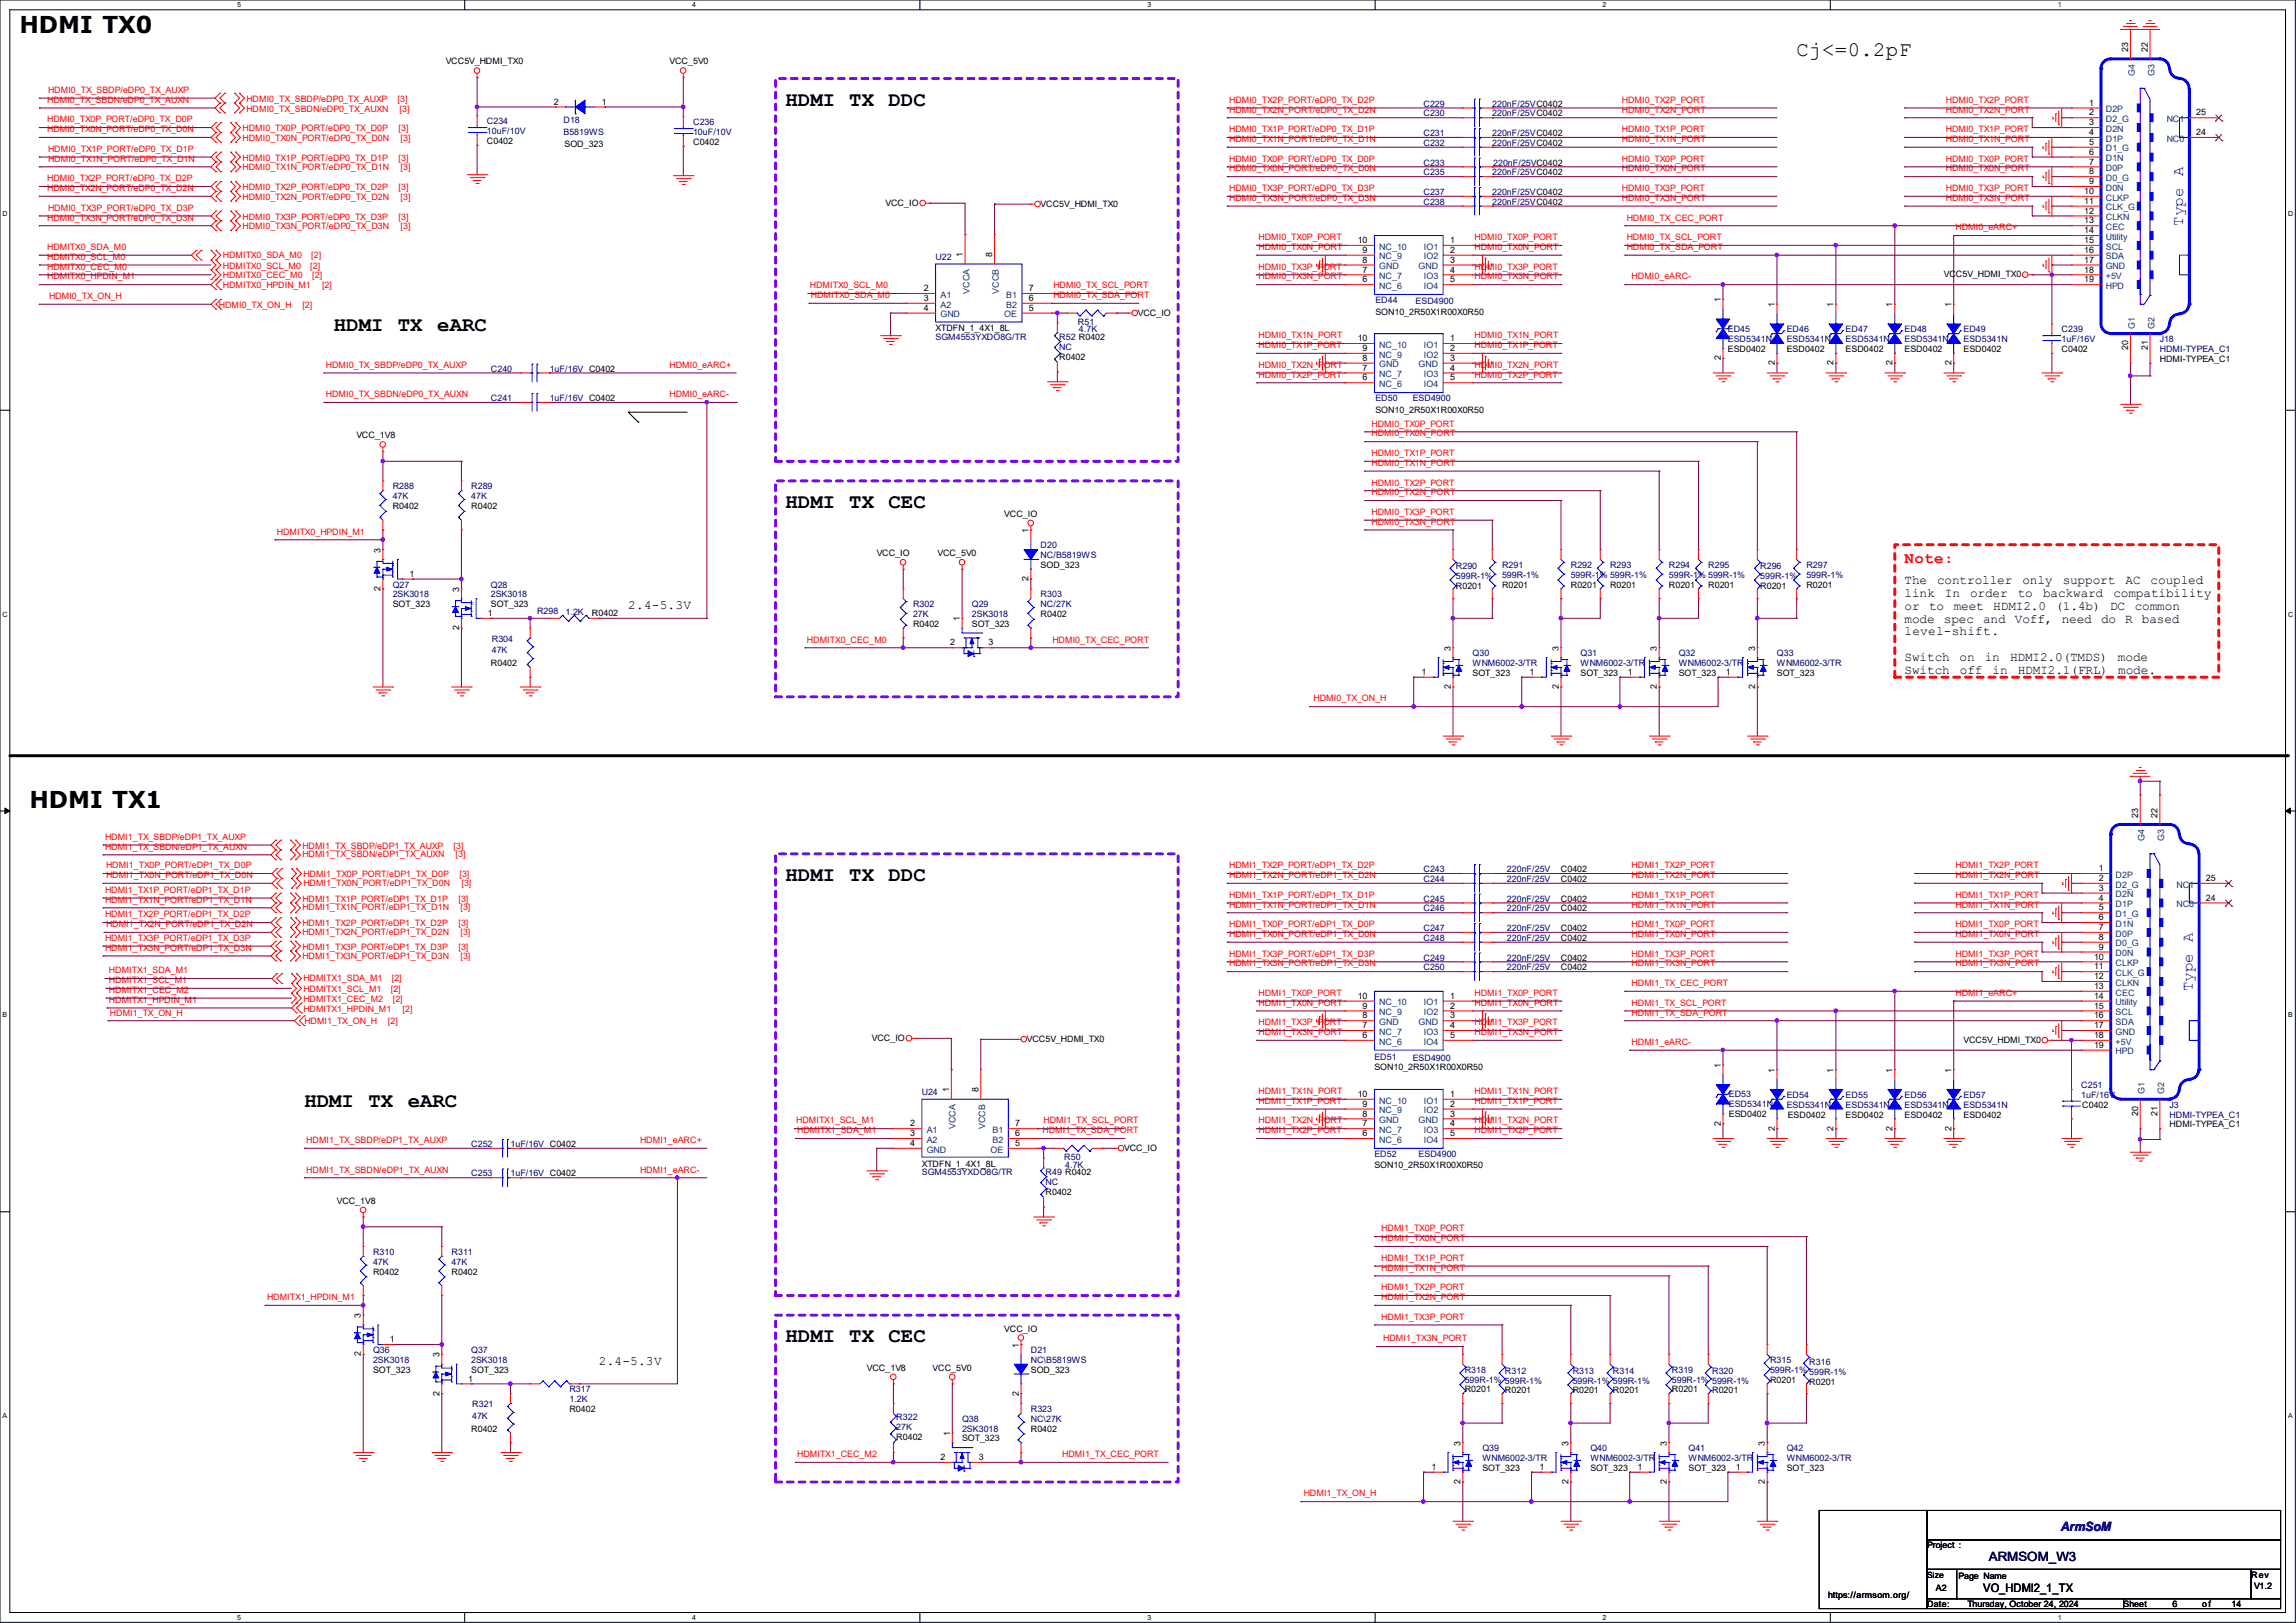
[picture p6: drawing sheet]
<svg xmlns="http://www.w3.org/2000/svg" width="297mm" height="210mm" viewBox="0 0 297 210" stroke-linecap="round" stroke-linejoin="round" font-family="sans-serif">
<defs><g id="words">
<g font-size="3">
<text x="2.5" y="4.3">HDMI TX0</text>
<text x="3.8" y="104.6">HDMI TX1</text>
</g>
<g font-size="2.7">
<text x="232.4" y="7.2">Cj&lt;=0.2pF</text>
<text x="101.6" y="13.7">HDMI TX</text>
<text x="114.9" y="13.7">DDC</text>
<text x="43.2" y="42.9">HDMI</text>
<text x="51.5" y="42.9">TX</text>
<text x="56.6" y="42.9">eARC</text>
<text x="101.6" y="65.7">HDMI TX</text>
<text x="114.9" y="65.7">CEC</text>
<text x="101.6" y="114">HDMI TX</text>
<text x="114.9" y="114">DDC</text>
<text x="39.4" y="143.2">HDMI</text>
<text x="47.7" y="143.2">TX</text>
<text x="52.8" y="143.2">eARC</text>
<text x="101.6" y="173.7">HDMI TX</text>
<text x="114.9" y="173.7">CEC</text>
</g>
<g font-size="2" fill="#00f">
<text x="282.4" y="22.8" transform="rotate(-90 282.4 22.8)">A</text>
<text x="282.4" y="29.2" transform="rotate(-90 282.4 29.2)">Type</text>
<text x="283.7" y="121.9" transform="rotate(-90 283.7 121.9)">A</text>
<text x="283.7" y="128.3" transform="rotate(-90 283.7 128.3)">Type</text>
</g>
<text font-size="2" fill="#f00" x="246.4" y="72.8">Note:</text>
<g font-size="1.7">
<text x="246.4" y="75.6">The</text>
<text x="246.4" y="77.3">link</text>
<text x="250.6" y="75.6">controller</text>
<text x="251.6" y="77.3">In</text>
<text x="254.8" y="77.3">order</text>
<text x="261" y="77.3">to</text>
<text x="261.6" y="75.6">only</text>
<text x="264.3" y="77.3">backward</text>
<text x="266.8" y="75.6">support</text>
<text x="273.4" y="77.3">compatibility</text>
<text x="275" y="75.6">AC</text>
<text x="278.2" y="75.6">coupled</text>
<text x="81.3" y="78.8">2.4-5.3V</text>
<text x="246.4" y="78.9">or</text>
<text x="246.4" y="80.6">mode</text>
<text x="246.4" y="82.2">level-shift.</text>
<text x="249.5" y="78.9">to</text>
<text x="251.5" y="80.6">spec and</text>
<text x="252.7" y="78.9">meet</text>
<text x="257.9" y="78.9">HDMI2.0</text>
<text x="260.6" y="80.6">Voff,</text>
<text x="265.9" y="78.9">(1.4b)</text>
<text x="266.7" y="80.6">need</text>
<text x="271.8" y="80.6">do</text>
<text x="273" y="78.9">DC</text>
<text x="274.9" y="80.6">R</text>
<text x="276.1" y="78.9">common</text>
<text x="277.1" y="80.6">based</text>
<text x="246.4" y="85.5">Switch</text>
<text x="246.4" y="87.2">Switch</text>
<text x="253.5" y="85.5">on</text>
<text x="253.5" y="87.2">off</text>
<text x="256.7" y="85.5">in</text>
<text x="257.8" y="87.2">in</text>
<text x="260" y="85.5">HDMI2.0(TMDS)</text>
<text x="261" y="87.2">HDMI2.1(FRL)</text>
<text x="274" y="85.5">mode</text>
<text x="274" y="87.2">mode.</text>
<text x="77.5" y="176.6">2.4-5.3V</text>
</g>
<text font-size="1.7" fill="#00003f" x="257.3" y="202">ARMSOM_W3</text>
<text font-size="1.7" fill="#00009f" x="266.6" y="198.1">ArmSoM</text>
<text font-size="1.5" x="256.5" y="206">VO_HDMI2_1_TX</text>
<g font-size="1.1">
<text x="57.7" y="8.3">VCC5V_HDMI_TX0</text>
<text x="86.6" y="8.3">VCC_5V0</text>
<text x="275.3" y="6.7" transform="rotate(-90 275.3 6.7)">23</text>
<text x="277.8" y="6.7" transform="rotate(-90 277.8 6.7)">22</text>
<text x="71.6" y="13.5">2</text>
<text x="77.8" y="13.5">1</text>
<text x="270.2" y="13.7">1</text>
<text x="270.2" y="14.9">2</text>
<text x="270.2" y="16.2">3</text>
<text x="270.2" y="17.5">4</text>
<text x="284.1" y="17.5">24</text>
<text x="284.1" y="14.9">25</text>
<text x="63" y="18.6">C0402</text>
<text x="73" y="19">SOD_323</text>
<text x="89.7" y="18.8">C0402</text>
<text x="270.2" y="18.8">5</text>
<text x="270.2" y="20">6</text>
<text x="270.2" y="21.3">7</text>
<text x="270.2" y="22.6">8</text>
<text x="270.2" y="23.8">9</text>
<text x="114.6" y="26.6">VCC_IO</text>
<text x="134.6" y="26.8">VCC5V_HDMI_TX0</text>
<text x="269.6" y="25.1">10</text>
<text x="269.6" y="26.4">11</text>
<text x="269.6" y="27.6">12</text>
<text x="269.6" y="28.9">13</text>
<text x="124.5" y="33.3" transform="rotate(-90 124.5 33.3)">1</text>
<text x="128.4" y="33.3" transform="rotate(-90 128.4 33.3)">8</text>
<text x="175.6" y="31.5">10</text>
<text x="176.3" y="32.7">9</text>
<text x="176.3" y="35.3">7</text>
<text x="176.3" y="34">8</text>
<text x="187.6" y="31.5">1</text>
<text x="187.6" y="32.7">2</text>
<text x="187.6" y="35.3">4</text>
<text x="187.6" y="34">3</text>
<text x="251.5" y="35.9">VCC5V_HDMI_TX0</text>
<text x="269.6" y="30.2">14</text>
<text x="269.6" y="31.5">15</text>
<text x="269.6" y="32.7">16</text>
<text x="269.6" y="34">17</text>
<text x="269.6" y="35.3">18</text>
<text x="119.5" y="37.7">2</text>
<text x="119.5" y="38.9">3</text>
<text x="119.5" y="40.2">4</text>
<text x="133.1" y="40.2">5</text>
<text x="133.1" y="38.9">6</text>
<text x="133.1" y="37.7">7</text>
<text x="147.2" y="40.9">VCC_IO</text>
<text x="176.3" y="36.5">6</text>
<text x="177.9" y="40.7">SON10_2R50X1R00X0R50</text>
<text x="187.6" y="36.5">5</text>
<text x="222.6" y="39.1" transform="rotate(-90 222.6 39.1)">1</text>
<text x="229.6" y="39.7" transform="rotate(-90 229.6 39.7)">1</text>
<text x="237.2" y="39.7" transform="rotate(-90 237.2 39.7)">1</text>
<text x="244.8" y="39.7" transform="rotate(-90 244.8 39.7)">1</text>
<text x="252.4" y="39.7" transform="rotate(-90 252.4 39.7)">1</text>
<text x="269.6" y="36.5">19</text>
<text x="121" y="42.9">XTDFN_1_4X1_8L</text>
<text x="137" y="46.6">R0402</text>
<text x="175.6" y="44.2">10</text>
<text x="176.3" y="45.4">9</text>
<text x="176.3" y="48">7</text>
<text x="176.3" y="46.7">8</text>
<text x="187.6" y="44.2">1</text>
<text x="187.6" y="45.4">2</text>
<text x="187.6" y="48">4</text>
<text x="187.6" y="46.7">3</text>
<text x="222.6" y="46.6" transform="rotate(-90 222.6 46.6)">2</text>
<text x="223.5" y="45.6">ESD0402</text>
<text x="229.6" y="47.2" transform="rotate(-90 229.6 47.2)">2</text>
<text x="231.1" y="45.6">ESD0402</text>
<text x="237.2" y="47.2" transform="rotate(-90 237.2 47.2)">2</text>
<text x="238.8" y="45.6">ESD0402</text>
<text x="244.8" y="47.2" transform="rotate(-90 244.8 47.2)">2</text>
<text x="246.4" y="45.6">ESD0402</text>
<text x="252.4" y="47.2" transform="rotate(-90 252.4 47.2)">2</text>
<text x="254" y="45.6">ESD0402</text>
<text x="266.7" y="45.6">C0402</text>
<text x="275.3" y="45.3" transform="rotate(-90 275.3 45.3)">20</text>
<text x="277.8" y="45.3" transform="rotate(-90 277.8 45.3)">21</text>
<text x="279.4" y="46.8">HDMI-TYPEA_C1</text>
<text x="176.3" y="49.2">6</text>
<text x="177.9" y="53.4">SON10_2R50X1R00X0R50</text>
<text x="187.6" y="49.2">5</text>
<text x="46.1" y="56.7">VCC_1V8</text>
<text x="50.8" y="65.9">R0402</text>
<text x="61" y="65.9">R0402</text>
<text x="49.2" y="71.5" transform="rotate(-90 49.2 71.5)">3</text>
<text x="113.4" y="72">VCC_IO</text>
<text x="121.3" y="72">VCC_5V0</text>
<text x="129.9" y="66.9">VCC_IO</text>
<text x="133.1" y="69" transform="rotate(-90 133.1 69)">1</text>
<text x="49.2" y="76.5" transform="rotate(-90 49.2 76.5)">2</text>
<text x="53" y="74.6">1</text>
<text x="59.4" y="76.6" transform="rotate(-90 59.4 76.6)">3</text>
<text x="133.1" y="75.2" transform="rotate(-90 133.1 75.2)">2</text>
<text x="134.6" y="73.5">SOD_323</text>
<text x="188.3" y="76.2">R0201</text>
<text x="194.3" y="76">R0201</text>
<text x="203.2" y="76">R0201</text>
<text x="208.3" y="76">R0201</text>
<text x="215.9" y="76">R0201</text>
<text x="221" y="76">R0201</text>
<text x="227.7" y="76.2">R0201</text>
<text x="233.7" y="76">R0201</text>
<text x="50.8" y="78.6">SOT_323</text>
<text x="59.4" y="81.5" transform="rotate(-90 59.4 81.5)">2</text>
<text x="63.1" y="79.7">1</text>
<text x="63.5" y="78.6">SOT_323</text>
<text x="76.6" y="79.7">R0402</text>
<text x="118.1" y="81.1">R0402</text>
<text x="122.9" y="83.5">2</text>
<text x="124.2" y="80.4" transform="rotate(-90 124.2 80.4)">1</text>
<text x="125.7" y="81.1">SOT_323</text>
<text x="127.9" y="83.5">3</text>
<text x="134.6" y="79.8">R0402</text>
<text x="63.5" y="86.2">R0402</text>
<text x="183.9" y="87.3">1</text>
<text x="187.7" y="89.2" transform="rotate(-90 187.7 89.2)">2</text>
<text x="187.7" y="84.2" transform="rotate(-90 187.7 84.2)">3</text>
<text x="190.5" y="87.5">SOT_323</text>
<text x="197.9" y="87.3">1</text>
<text x="201.6" y="89.2" transform="rotate(-90 201.6 89.2)">2</text>
<text x="201.6" y="84.2" transform="rotate(-90 201.6 84.2)">3</text>
<text x="204.5" y="87.5">SOT_323</text>
<text x="210.6" y="87.3">1</text>
<text x="214.3" y="89.2" transform="rotate(-90 214.3 89.2)">2</text>
<text x="214.3" y="84.2" transform="rotate(-90 214.3 84.2)">3</text>
<text x="217.2" y="87.5">SOT_323</text>
<text x="223.3" y="87.3">1</text>
<text x="227" y="89.2" transform="rotate(-90 227 89.2)">2</text>
<text x="227" y="84.2" transform="rotate(-90 227 84.2)">3</text>
<text x="229.9" y="87.5">SOT_323</text>
<text x="276.6" y="105.8" transform="rotate(-90 276.6 105.8)">23</text>
<text x="279.1" y="105.8" transform="rotate(-90 279.1 105.8)">22</text>
<text x="201.9" y="112.9">C0402</text>
<text x="271.5" y="112.7">1</text>
<text x="201.9" y="116.7">C0402</text>
<text x="201.9" y="114.1">C0402</text>
<text x="201.9" y="117.9">C0402</text>
<text x="271.5" y="114">2</text>
<text x="271.5" y="115.3">3</text>
<text x="271.5" y="116.5">4</text>
<text x="271.5" y="117.8">5</text>
<text x="271.5" y="119.1">6</text>
<text x="285.4" y="116.5">24</text>
<text x="285.4" y="114">25</text>
<text x="201.9" y="125.6">C0402</text>
<text x="201.9" y="124.3">C0402</text>
<text x="201.9" y="120.5">C0402</text>
<text x="201.9" y="121.8">C0402</text>
<text x="270.9" y="124.2">10</text>
<text x="270.9" y="125.4">11</text>
<text x="271.5" y="120.4">7</text>
<text x="271.5" y="121.6">8</text>
<text x="271.5" y="122.9">9</text>
<text x="175.6" y="129.2">10</text>
<text x="176.3" y="130.5">9</text>
<text x="176.3" y="131.8">8</text>
<text x="187.6" y="129.2">1</text>
<text x="187.6" y="130.5">2</text>
<text x="187.6" y="131.8">3</text>
<text x="270.9" y="126.7">12</text>
<text x="270.9" y="128">13</text>
<text x="270.9" y="129.2">14</text>
<text x="270.9" y="130.5">15</text>
<text x="270.9" y="131.8">16</text>
<text x="112.8" y="134.7">VCC_IO</text>
<text x="132.8" y="134.8">VCC5V_HDMI_TX0</text>
<text x="176.3" y="133.1">7</text>
<text x="176.3" y="134.3">6</text>
<text x="187.6" y="133.1">4</text>
<text x="187.6" y="134.3">5</text>
<text x="254" y="135">VCC5V_HDMI_TX0</text>
<text x="270.9" y="133.1">17</text>
<text x="270.9" y="134.3">18</text>
<text x="270.9" y="135.6">19</text>
<text x="122.8" y="141.3" transform="rotate(-90 122.8 141.3)">1</text>
<text x="126.6" y="141.3" transform="rotate(-90 126.6 141.3)">8</text>
<text x="175.6" y="141.9">10</text>
<text x="176.3" y="143.2">9</text>
<text x="177.8" y="138.5">SON10_2R50X1R00X0R50</text>
<text x="187.6" y="141.9">1</text>
<text x="187.6" y="143.2">2</text>
<text x="222.6" y="138.2" transform="rotate(-90 222.6 138.2)">1</text>
<text x="229.6" y="138.8" transform="rotate(-90 229.6 138.8)">1</text>
<text x="237.2" y="138.8" transform="rotate(-90 237.2 138.8)">1</text>
<text x="244.8" y="138.8" transform="rotate(-90 244.8 138.8)">1</text>
<text x="252.4" y="138.8" transform="rotate(-90 252.4 138.8)">1</text>
<text x="269.4" y="143.3">C0402</text>
<text x="117.7" y="145.8">2</text>
<text x="117.7" y="147">3</text>
<text x="117.7" y="148.3">4</text>
<text x="131.3" y="148.3">5</text>
<text x="131.3" y="147">6</text>
<text x="131.3" y="145.8">7</text>
<text x="145.4" y="148.9">VCC_IO</text>
<text x="176.3" y="145.8">7</text>
<text x="176.3" y="147">6</text>
<text x="176.3" y="144.5">8</text>
<text x="187.6" y="145.8">4</text>
<text x="187.6" y="147">5</text>
<text x="187.6" y="144.5">3</text>
<text x="222.6" y="145.7" transform="rotate(-90 222.6 145.7)">2</text>
<text x="223.6" y="144.5">ESD0402</text>
<text x="229.6" y="146.3" transform="rotate(-90 229.6 146.3)">2</text>
<text x="231.3" y="144.6">ESD0402</text>
<text x="237.2" y="146.3" transform="rotate(-90 237.2 146.3)">2</text>
<text x="238.8" y="144.6">ESD0402</text>
<text x="244.8" y="146.3" transform="rotate(-90 244.8 146.3)">2</text>
<text x="246.4" y="144.6">ESD0402</text>
<text x="252.4" y="146.3" transform="rotate(-90 252.4 146.3)">2</text>
<text x="254" y="144.6">ESD0402</text>
<text x="276.6" y="144.4" transform="rotate(-90 276.6 144.4)">20</text>
<text x="279.1" y="144.4" transform="rotate(-90 279.1 144.4)">21</text>
<text x="280.7" y="145.9">HDMI-TYPEA_C1</text>
<text x="43.6" y="155.8">VCC_1V8</text>
<text x="119.2" y="151">XTDFN_1_4X1_8L</text>
<text x="135.3" y="154.6">R0402</text>
<text x="177.8" y="151.1">SON10_2R50X1R00X0R50</text>
<text x="48.3" y="164.9">R0402</text>
<text x="58.4" y="164.9">R0402</text>
<text x="46.7" y="170.6" transform="rotate(-90 46.7 170.6)">3</text>
<text x="50.4" y="173.7">1</text>
<text x="129.9" y="172.3">VCC_IO</text>
<text x="46.7" y="175.5" transform="rotate(-90 46.7 175.5)">2</text>
<text x="48.3" y="177.6">SOT_323</text>
<text x="56.9" y="175.6" transform="rotate(-90 56.9 175.6)">3</text>
<text x="60.6" y="178.8">1</text>
<text x="61" y="177.6">SOT_323</text>
<text x="112.1" y="177.4">VCC_1V8</text>
<text x="120.6" y="177.4">VCC_5V0</text>
<text x="131.8" y="174.4" transform="rotate(-90 131.8 174.4)">1</text>
<text x="133.3" y="177.6">SOD_323</text>
<text x="229" y="178.9">R0201</text>
<text x="234.1" y="179.2">R0201</text>
<text x="56.9" y="180.6" transform="rotate(-90 56.9 180.6)">2</text>
<text x="61" y="185.3">R0402</text>
<text x="73.7" y="182.7">R0402</text>
<text x="122.9" y="185.8" transform="rotate(-90 122.9 185.8)">1</text>
<text x="131.8" y="180.6" transform="rotate(-90 131.8 180.6)">2</text>
<text x="133.3" y="185.3">R0402</text>
<text x="189.5" y="180.2">R0201</text>
<text x="194.7" y="180.3">R0201</text>
<text x="203.4" y="180.3">R0201</text>
<text x="208.7" y="180.3">R0201</text>
<text x="216.3" y="180.2">R0201</text>
<text x="221.5" y="180.3">R0201</text>
<text x="115.9" y="186.3">R0402</text>
<text x="121.7" y="188.9">2</text>
<text x="124.5" y="186.5">SOT_323</text>
<text x="126.6" y="188.9">3</text>
<text x="185.2" y="190.2">1</text>
<text x="188.9" y="187.1" transform="rotate(-90 188.9 187.1)">3</text>
<text x="191.8" y="190.3">SOT_323</text>
<text x="199.1" y="190.2">1</text>
<text x="202.9" y="187.1" transform="rotate(-90 202.9 187.1)">3</text>
<text x="205.7" y="190.3">SOT_323</text>
<text x="211.8" y="190.2">1</text>
<text x="215.6" y="187.1" transform="rotate(-90 215.6 187.1)">3</text>
<text x="218.4" y="190.3">SOT_323</text>
<text x="224.5" y="190.2">1</text>
<text x="228.3" y="187.1" transform="rotate(-90 228.3 187.1)">3</text>
<text x="231.1" y="190.3">SOT_323</text>
<text x="188.9" y="192" transform="rotate(-90 188.9 192)">2</text>
<text x="202.9" y="192" transform="rotate(-90 202.9 192)">2</text>
<text x="215.6" y="192" transform="rotate(-90 215.6 192)">2</text>
<text x="228.3" y="192" transform="rotate(-90 228.3 192)">2</text>
<text x="249.3" y="200.4">Project :</text>
<text x="236.5" y="206.8">https://armsom.org/</text>
<text x="249.3" y="208">Date:</text>
<text x="249.3" y="204.1">Size</text>
<text x="250.4" y="205.8">A2</text>
<text x="253.4" y="204.3">Page Name</text>
<text x="254.5" y="208">Thursday, October 24, 2024</text>
<text x="274.7" y="208">Sheet</text>
<text x="281" y="208">6</text>
<text x="284.9" y="208">o f</text>
<text x="288.7" y="208">14</text>
<text x="291.2" y="204.2">Rev</text>
<text x="291.6" y="205.6">V1.2</text>
</g>
<g font-size="1.1" fill="#003f7f">
<text x="276.1" y="9.8" transform="rotate(-90 276.1 9.8)">G4</text>
<text x="278.7" y="9.8" transform="rotate(-90 278.7 9.8)">G3</text>
<text x="272.4" y="14.5">D2P</text>
<text x="272.4" y="15.8">D2_G</text>
<text x="272.4" y="17.1">D2N</text>
<text x="280.3" y="15.8">NC1</text>
<text x="272.4" y="18.3">D1P</text>
<text x="272.4" y="19.6">D1_G</text>
<text x="272.4" y="20.9">D1N</text>
<text x="272.4" y="22.1">D0P</text>
<text x="272.4" y="23.4">D0_G</text>
<text x="280.3" y="18.3">NC0</text>
<text x="272.4" y="24.7">D0N</text>
<text x="272.4" y="26">CLKP</text>
<text x="272.4" y="27.2">CLK_G</text>
<text x="272.4" y="28.5">CLKN</text>
<text x="272.4" y="29.8">CEC</text>
<text x="178.4" y="32.3">NC_10</text>
<text x="178.4" y="33.6">NC_9</text>
<text x="178.4" y="34.8">GND</text>
<text x="183.5" y="34.8">GND</text>
<text x="184.2" y="32.3">IO1</text>
<text x="184.2" y="33.6">IO2</text>
<text x="272.4" y="31">Utility</text>
<text x="272.4" y="32.3">SCL</text>
<text x="272.4" y="33.6">SDA</text>
<text x="272.4" y="34.8">GND</text>
<text x="121.7" y="38.5">A1</text>
<text x="121.7" y="39.8">A2</text>
<text x="121.7" y="41.1">GND</text>
<text x="125.4" y="38" transform="rotate(-90 125.4 38)">VCCA</text>
<text x="129.2" y="38" transform="rotate(-90 129.2 38)">VCCB</text>
<text x="129.9" y="41.1">OE</text>
<text x="130.2" y="39.8">B2</text>
<text x="130.2" y="38.5">B1</text>
<text x="178.4" y="36.1">NC_7</text>
<text x="178.4" y="37.4">NC_6</text>
<text x="184.2" y="36.1">IO3</text>
<text x="184.2" y="37.4">IO4</text>
<text x="272.4" y="36.1">+5V</text>
<text x="272.4" y="37.4">HPD</text>
<text x="178.4" y="45">NC_10</text>
<text x="178.4" y="46.3">NC_9</text>
<text x="178.4" y="47.5">GND</text>
<text x="183.5" y="47.5">GND</text>
<text x="184.2" y="45">IO1</text>
<text x="184.2" y="46.3">IO2</text>
<text x="276.1" y="42.5" transform="rotate(-90 276.1 42.5)">G1</text>
<text x="278.7" y="42.5" transform="rotate(-90 278.7 42.5)">G2</text>
<text x="178.4" y="48.8">NC_7</text>
<text x="178.4" y="50.1">NC_6</text>
<text x="184.2" y="48.8">IO3</text>
<text x="184.2" y="50.1">IO4</text>
<text x="273.7" y="113.6">D2P</text>
<text x="277.4" y="108.8" transform="rotate(-90 277.4 108.8)">G4</text>
<text x="280" y="108.8" transform="rotate(-90 280 108.8)">G3</text>
<text x="273.7" y="114.9">D2_G</text>
<text x="273.7" y="116.1">D2N</text>
<text x="273.7" y="117.4">D1P</text>
<text x="273.7" y="118.7">D1_G</text>
<text x="273.7" y="119.9">D1N</text>
<text x="281.6" y="117.4">NC0</text>
<text x="281.6" y="114.9">NC1</text>
<text x="273.7" y="121.2">D0P</text>
<text x="273.7" y="122.5">D0_G</text>
<text x="273.7" y="123.7">D0N</text>
<text x="273.7" y="125">CLKP</text>
<text x="178.4" y="130.1">NC_10</text>
<text x="178.4" y="131.4">NC_9</text>
<text x="184.2" y="130.1">IO1</text>
<text x="184.2" y="131.4">IO2</text>
<text x="273.7" y="126.3">CLK_G</text>
<text x="273.7" y="127.6">CLKN</text>
<text x="273.7" y="128.8">CEC</text>
<text x="273.7" y="130.1">Utility</text>
<text x="273.7" y="131.4">SCL</text>
<text x="178.4" y="133.9">NC_7</text>
<text x="178.4" y="135.2">NC_6</text>
<text x="178.4" y="132.6">GND</text>
<text x="183.5" y="132.6">GND</text>
<text x="184.2" y="133.9">IO3</text>
<text x="184.2" y="135.2">IO4</text>
<text x="273.7" y="132.6">SDA</text>
<text x="273.7" y="133.9">GND</text>
<text x="273.7" y="135.2">+5V</text>
<text x="273.7" y="136.4">HPD</text>
<text x="178.4" y="142.8">NC_10</text>
<text x="184.2" y="142.8">IO1</text>
<text x="277.4" y="141.6" transform="rotate(-90 277.4 141.6)">G1</text>
<text x="280" y="141.6" transform="rotate(-90 280 141.6)">G2</text>
<text x="119.9" y="146.6">A1</text>
<text x="119.9" y="147.9">A2</text>
<text x="119.9" y="149.1">GND</text>
<text x="123.6" y="146.1" transform="rotate(-90 123.6 146.1)">VCCA</text>
<text x="127.4" y="146.1" transform="rotate(-90 127.4 146.1)">VCCB</text>
<text x="128.1" y="149.1">OE</text>
<text x="128.4" y="147.9">B2</text>
<text x="128.4" y="146.6">B1</text>
<text x="178.4" y="144.1">NC_9</text>
<text x="178.4" y="146.6">NC_7</text>
<text x="178.4" y="147.9">NC_6</text>
<text x="178.4" y="145.3">GND</text>
<text x="183.5" y="145.3">GND</text>
<text x="184.2" y="144.1">IO2</text>
<text x="184.2" y="146.6">IO3</text>
<text x="184.2" y="147.9">IO4</text>
</g>
<g font-size="1.1" fill="#f00">
<text x="6.1" y="13.3">HDMI0_TX_SBDN/eDP0_TX_AUXN</text>
<text x="6.1" y="15.8">HDMI0_TX0P_PORT/eDP0_TX_D0P</text>
<text x="6.1" y="17.1">HDMI0_TX0N_PORT/eDP0_TX_D0N</text>
<text x="6.2" y="12">HDMI0_TX_SBDP/eDP0_TX_AUXP</text>
<text x="31.4" y="17">HDMI0_TX0P_PORT/eDP0_TX_D0P</text>
<text x="31.9" y="13.2">HDMI0_TX_SBDP/eDP0_TX_AUXP</text>
<text x="31.9" y="14.4">HDMI0_TX_SBDN/eDP0_TX_AUXN</text>
<text x="51.4" y="13.2">[3]</text>
<text x="51.6" y="17">[3]</text>
<text x="51.7" y="14.4">[3]</text>
<text x="159" y="13.3">HDMI0_TX2P_PORT/eDP0_TX_D2P</text>
<text x="159" y="14.6">HDMI0_TX2N_PORT/eDP0_TX_D2N</text>
<text x="159" y="17.1">HDMI0_TX1P_PORT/eDP0_TX_D1P</text>
<text x="209.8" y="13.3">HDMI0_TX2P_PORT</text>
<text x="209.8" y="14.6">HDMI0_TX2N_PORT</text>
<text x="209.8" y="17.1">HDMI0_TX1P_PORT</text>
<text x="251.7" y="13.3">HDMI0_TX2P_PORT</text>
<text x="251.7" y="17.1">HDMI0_TX1P_PORT</text>
<text x="251.7" y="14.6">HDMI0_TX2N_PORT</text>
<text x="6.1" y="23.5">HDMI0_TX2P_PORT/eDP0_TX_D2P</text>
<text x="6.2" y="19.6">HDMI0_TX1P_PORT/eDP0_TX_D1P</text>
<text x="6.2" y="20.9">HDMI0_TX1N_PORT/eDP0_TX_D1N</text>
<text x="31.4" y="18.2">HDMI0_TX0N_PORT/eDP0_TX_D0N</text>
<text x="31.4" y="20.8">HDMI0_TX1P_PORT/eDP0_TX_D1P</text>
<text x="31.4" y="22.1">HDMI0_TX1N_PORT/eDP0_TX_D1N</text>
<text x="51.6" y="20.8">[3]</text>
<text x="51.8" y="18.2">[3]</text>
<text x="51.8" y="22.1">[3]</text>
<text x="159" y="18.4">HDMI0_TX1N_PORT/eDP0_TX_D1N</text>
<text x="159" y="20.9">HDMI0_TX0P_PORT/eDP0_TX_D0P</text>
<text x="159" y="22.2">HDMI0_TX0N_PORT/eDP0_TX_D0N</text>
<text x="209.8" y="22.2">HDMI0_TX0N_PORT</text>
<text x="209.8" y="20.9">HDMI0_TX0P_PORT</text>
<text x="209.8" y="18.4">HDMI0_TX1N_PORT</text>
<text x="251.7" y="18.4">HDMI0_TX1N_PORT</text>
<text x="251.7" y="22.2">HDMI0_TX0N_PORT</text>
<text x="251.7" y="20.9">HDMI0_TX0P_PORT</text>
<text x="6.1" y="24.7">HDMI0_TX2N_PORT/eDP0_TX_D2N</text>
<text x="6.1" y="28.5">HDMI0_TX3N_PORT/eDP0_TX_D3N</text>
<text x="6.2" y="27.3">HDMI0_TX3P_PORT/eDP0_TX_D3P</text>
<text x="31.4" y="24.6">HDMI0_TX2P_PORT/eDP0_TX_D2P</text>
<text x="31.4" y="25.9">HDMI0_TX2N_PORT/eDP0_TX_D2N</text>
<text x="31.4" y="28.4">HDMI0_TX3P_PORT/eDP0_TX_D3P</text>
<text x="31.4" y="29.7">HDMI0_TX3N_PORT/eDP0_TX_D3N</text>
<text x="51.6" y="24.6">[3]</text>
<text x="51.6" y="28.4">[3]</text>
<text x="51.8" y="25.9">[3]</text>
<text x="51.8" y="29.7">[3]</text>
<text x="159" y="24.7">HDMI0_TX3P_PORT/eDP0_TX_D3P</text>
<text x="159" y="26">HDMI0_TX3N_PORT/eDP0_TX_D3N</text>
<text x="209.8" y="24.7">HDMI0_TX3P_PORT</text>
<text x="209.8" y="26">HDMI0_TX3N_PORT</text>
<text x="210.4" y="28.5">HDMI0_TX_CEC_PORT</text>
<text x="251.7" y="24.7">HDMI0_TX3P_PORT</text>
<text x="251.7" y="26">HDMI0_TX3N_PORT</text>
<text x="253" y="29.8">HDMI0_eARC+</text>
<text x="6.1" y="33.6">HDMITX0_SCL_M0</text>
<text x="6.1" y="32.3">HDMITX0_SDA_M0</text>
<text x="6.1" y="34.9">HDMITX0_CEC_M0</text>
<text x="28.8" y="33.4">HDMITX0_SDA_M0</text>
<text x="28.8" y="34.8">HDMITX0_SCL_M0</text>
<text x="40.1" y="34.8">[2]</text>
<text x="40.3" y="33.4">[2]</text>
<text x="162.8" y="32.3">HDMI0_TX0N_PORT</text>
<text x="162.8" y="31.1">HDMI0_TX0P_PORT</text>
<text x="162.8" y="34.9">HDMI0_TX3P_PORT</text>
<text x="190.7" y="32.3">HDMI0_TX0N_PORT</text>
<text x="190.7" y="31.1">HDMI0_TX0P_PORT</text>
<text x="190.7" y="34.9">HDMI0_TX3P_PORT</text>
<text x="210.4" y="31.1">HDMI0_TX_SCL_PORT</text>
<text x="210.4" y="32.3">HDMI0_TX_SDA_PORT</text>
<text x="6.1" y="36.2">HDMITX0_HPDIN_M1</text>
<text x="6.3" y="38.7">HDMI0_TX_ON_H</text>
<text x="28.3" y="39.8">HDMI0_TX_ON_H</text>
<text x="28.8" y="37.3">HDMITX0_HPDIN_M1</text>
<text x="28.8" y="36">HDMITX0_CEC_M0</text>
<text x="39.1" y="39.8">[2]</text>
<text x="40.4" y="36">[2]</text>
<text x="41.7" y="37.3">[2]</text>
<text x="104.8" y="37.3">HDMITX0_SCL_M0</text>
<text x="104.9" y="38.6">HDMITX0_SDA_M0</text>
<text x="136.3" y="37.3">HDMI0_TX_SCL_PORT</text>
<text x="136.3" y="38.6">HDMI0_TX_SDA_PORT</text>
<text x="162.8" y="36.2">HDMI0_TX3N_PORT</text>
<text x="190.7" y="36.2">HDMI0_TX3N_PORT</text>
<text x="211.1" y="36.2">HDMI0_eARC-</text>
<text x="42.2" y="47.6">HDMI0_TX_SBDP/eDP0_TX_AUXP</text>
<text x="86.6" y="47.6">HDMI0_eARC+</text>
<text x="162.8" y="45">HDMI0_TX1P_PORT</text>
<text x="162.8" y="43.8">HDMI0_TX1N_PORT</text>
<text x="162.8" y="47.6">HDMI0_TX2N_PORT</text>
<text x="190.7" y="45">HDMI0_TX1P_PORT</text>
<text x="190.7" y="43.8">HDMI0_TX1N_PORT</text>
<text x="190.7" y="47.6">HDMI0_TX2N_PORT</text>
<text x="42.2" y="51.4">HDMI0_TX_SBDN/eDP0_TX_AUXN</text>
<text x="86.6" y="51.4">HDMI0_eARC-</text>
<text x="162.8" y="48.9">HDMI0_TX2P_PORT</text>
<text x="190.7" y="48.9">HDMI0_TX2P_PORT</text>
<text x="177.4" y="55.2">HDMI0_TX0P_PORT</text>
<text x="177.4" y="56.5">HDMI0_TX0N_PORT</text>
<text x="177.4" y="59">HDMI0_TX1P_PORT</text>
<text x="177.4" y="60.3">HDMI0_TX1N_PORT</text>
<text x="177.4" y="62.8">HDMI0_TX2P_PORT</text>
<text x="177.4" y="64.1">HDMI0_TX2N_PORT</text>
<text x="35.8" y="69.2">HDMITX0_HPDIN_M1</text>
<text x="177.4" y="66.6">HDMI0_TX3P_PORT</text>
<text x="177.4" y="67.9">HDMI0_TX3N_PORT</text>
<text x="104.4" y="83.1">HDMITX0_CEC_M0</text>
<text x="136.1" y="83.1">HDMI0_TX_CEC_PORT</text>
<text x="169.9" y="90.8">HDMI0_TX_ON_H</text>
<text x="13.6" y="108.7">HDMI1_TX_SBDP/eDP1_TX_AUXP</text>
<text x="13.6" y="109.9">HDMI1_TX_SBDN/eDP1_TX_AUXN</text>
<text x="13.7" y="112.4">HDMI1_TX0P_PORT/eDP1_TX_D0P</text>
<text x="13.7" y="113.6">HDMI1_TX0N_PORT/eDP1_TX_D0N</text>
<text x="39.1" y="109.8">HDMI1_TX_SBDP/eDP1_TX_AUXP</text>
<text x="39.1" y="111">HDMI1_TX_SBDN/eDP1_TX_AUXN</text>
<text x="39.2" y="113.5">HDMI1_TX0P_PORT/eDP1_TX_D0P</text>
<text x="58.7" y="109.8">[3]</text>
<text x="58.9" y="111">[3]</text>
<text x="59.4" y="113.5">[3]</text>
<text x="159" y="112.4">HDMI1_TX2P_PORT/eDP1_TX_D2P</text>
<text x="159" y="113.6">HDMI1_TX2N_PORT/eDP1_TX_D2N</text>
<text x="211.1" y="112.4">HDMI1_TX2P_PORT</text>
<text x="211.1" y="113.6">HDMI1_TX2N_PORT</text>
<text x="253" y="112.4">HDMI1_TX2P_PORT</text>
<text x="253" y="113.6">HDMI1_TX2N_PORT</text>
<text x="13.6" y="115.5">HDMI1_TX1P_PORT/eDP1_TX_D1P</text>
<text x="13.6" y="116.8">HDMI1_TX1N_PORT/eDP1_TX_D1N</text>
<text x="13.6" y="118.7">HDMI1_TX2P_PORT/eDP1_TX_D2P</text>
<text x="13.7" y="120">HDMI1_TX2N_PORT/eDP1_TX_D2N</text>
<text x="39.1" y="116.7">HDMI1_TX1P_PORT/eDP1_TX_D1P</text>
<text x="39.1" y="117.8">HDMI1_TX1N_PORT/eDP1_TX_D1N</text>
<text x="39.1" y="119.8">HDMI1_TX2P_PORT/eDP1_TX_D2P</text>
<text x="39.2" y="114.6">HDMI1_TX0N_PORT/eDP1_TX_D0N</text>
<text x="59.3" y="116.7">[3]</text>
<text x="59.3" y="119.8">[3]</text>
<text x="59.6" y="117.8">[3]</text>
<text x="59.7" y="114.6">[3]</text>
<text x="159" y="116.2">HDMI1_TX1P_PORT/eDP1_TX_D1P</text>
<text x="159" y="117.4">HDMI1_TX1N_PORT/eDP1_TX_D1N</text>
<text x="159" y="120">HDMI1_TX0P_PORT/eDP1_TX_D0P</text>
<text x="211.1" y="116.2">HDMI1_TX1P_PORT</text>
<text x="211.1" y="117.4">HDMI1_TX1N_PORT</text>
<text x="211.1" y="120">HDMI1_TX0P_PORT</text>
<text x="253" y="116.2">HDMI1_TX1P_PORT</text>
<text x="253" y="117.4">HDMI1_TX1N_PORT</text>
<text x="253" y="120">HDMI1_TX0P_PORT</text>
<text x="13.6" y="121.8">HDMI1_TX3P_PORT/eDP1_TX_D3P</text>
<text x="13.6" y="123">HDMI1_TX3N_PORT/eDP1_TX_D3N</text>
<text x="14.1" y="125.9">HDMITX1_SDA_M1</text>
<text x="39.1" y="121">HDMI1_TX2N_PORT/eDP1_TX_D2N</text>
<text x="39.1" y="122.9">HDMI1_TX3P_PORT/eDP1_TX_D3P</text>
<text x="39.1" y="124">HDMI1_TX3N_PORT/eDP1_TX_D3N</text>
<text x="59.3" y="122.9">[3]</text>
<text x="59.6" y="121">[3]</text>
<text x="59.6" y="124">[3]</text>
<text x="159" y="121.2">HDMI1_TX0N_PORT/eDP1_TX_D0N</text>
<text x="159" y="123.8">HDMI1_TX3P_PORT/eDP1_TX_D3P</text>
<text x="159" y="125.1">HDMI1_TX3N_PORT/eDP1_TX_D3N</text>
<text x="211.1" y="121.2">HDMI1_TX0N_PORT</text>
<text x="211.1" y="123.8">HDMI1_TX3P_PORT</text>
<text x="211.1" y="125.1">HDMI1_TX3N_PORT</text>
<text x="253" y="123.8">HDMI1_TX3P_PORT</text>
<text x="253" y="121.2">HDMI1_TX0N_PORT</text>
<text x="253" y="125.1">HDMI1_TX3N_PORT</text>
<text x="14.1" y="127.2">HDMITX1_SCL_M1</text>
<text x="14.1" y="129.8">HDMITX1_HPDIN_M1</text>
<text x="14.1" y="128.5">HDMITX1_CEC_M2</text>
<text x="14.2" y="131.4">HDMI1_TX_ON_H</text>
<text x="39.2" y="130.9">HDMITX1_HPDIN_M1</text>
<text x="39.2" y="127">HDMITX1_SDA_M1</text>
<text x="39.2" y="128.4">HDMITX1_SCL_M1</text>
<text x="39.2" y="129.6">HDMITX1_CEC_M2</text>
<text x="50.5" y="128.4">[2]</text>
<text x="50.7" y="127">[2]</text>
<text x="50.8" y="129.6">[2]</text>
<text x="52.1" y="130.9">[2]</text>
<text x="162.8" y="130.1">HDMI1_TX0N_PORT</text>
<text x="162.8" y="128.9">HDMI1_TX0P_PORT</text>
<text x="190.7" y="130.1">HDMI1_TX0N_PORT</text>
<text x="190.7" y="128.9">HDMI1_TX0P_PORT</text>
<text x="211.1" y="127.6">HDMI1_TX_CEC_PORT</text>
<text x="211.1" y="130.1">HDMI1_TX_SCL_PORT</text>
<text x="211.1" y="131.4">HDMI1_TX_SDA_PORT</text>
<text x="253" y="128.9">HDMI1_eARC+</text>
<text x="39.4" y="132.5">HDMI1_TX_ON_H</text>
<text x="50.2" y="132.5">[2]</text>
<text x="162.8" y="132.7">HDMI1_TX3P_PORT</text>
<text x="162.8" y="133.9">HDMI1_TX3N_PORT</text>
<text x="190.7" y="132.7">HDMI1_TX3P_PORT</text>
<text x="190.7" y="133.9">HDMI1_TX3N_PORT</text>
<text x="211.1" y="135.2">HDMI1_eARC-</text>
<text x="162.8" y="142.8">HDMI1_TX1P_PORT</text>
<text x="162.8" y="141.6">HDMI1_TX1N_PORT</text>
<text x="190.7" y="142.8">HDMI1_TX1P_PORT</text>
<text x="190.7" y="141.6">HDMI1_TX1N_PORT</text>
<text x="39.6" y="147.9">HDMI1_TX_SBDP/eDP1_TX_AUXP</text>
<text x="82.8" y="147.9">HDMI1_eARC+</text>
<text x="103" y="145.4">HDMITX1_SCL_M1</text>
<text x="103.1" y="146.6">HDMITX1_SDA_M1</text>
<text x="134.9" y="146.6">HDMI1_TX_SDA_PORT</text>
<text x="135" y="145.4">HDMI1_TX_SCL_PORT</text>
<text x="162.8" y="145.4">HDMI1_TX2N_PORT</text>
<text x="162.8" y="146.6">HDMI1_TX2P_PORT</text>
<text x="190.7" y="145.4">HDMI1_TX2N_PORT</text>
<text x="190.7" y="146.6">HDMI1_TX2P_PORT</text>
<text x="39.6" y="151.7">HDMI1_TX_SBDN/eDP1_TX_AUXN</text>
<text x="82.8" y="151.7">HDMI1_eARC-</text>
<text x="178.7" y="159.3">HDMI1_TX0P_PORT</text>
<text x="178.7" y="160.6">HDMI1_TX0N_PORT</text>
<text x="178.7" y="163.2">HDMI1_TX1P_PORT</text>
<text x="178.7" y="164.4">HDMI1_TX1N_PORT</text>
<text x="178.7" y="167">HDMI1_TX2P_PORT</text>
<text x="34.5" y="168.2">HDMITX1_HPDIN_M1</text>
<text x="178.7" y="168.2">HDMI1_TX2N_PORT</text>
<text x="178.7" y="170.8">HDMI1_TX3P_PORT</text>
<text x="178.9" y="173.6">HDMI1_TX3N_PORT</text>
<text x="103.1" y="188.6">HDMITX1_CEC_M2</text>
<text x="137.4" y="188.6">HDMI1_TX_CEC_PORT</text>
<text x="168.7" y="193.6">HDMI1_TX_ON_H</text>
</g>
<g font-size="1.1" fill="#00007f">
<text x="63" y="16.1">C234</text>
<text x="63" y="17.4">10uF/10V</text>
<text x="72.9" y="16">D18</text>
<text x="72.9" y="17.5">B5819WS</text>
<text x="89.7" y="16.2">C236</text>
<text x="89.7" y="17.5">10uF/10V</text>
<text x="184.1" y="13.8">C229</text>
<text x="184.1" y="17.6">C231</text>
<text x="184.1" y="15.1">C230</text>
<text x="193" y="13.8">220nF/25VC0402</text>
<text x="193" y="17.6">220nF/25VC0402</text>
<text x="193" y="15.1">220nF/25VC0402</text>
<text x="184.1" y="18.9">C232</text>
<text x="184.1" y="22.7">C235</text>
<text x="184.1" y="21.4">C233</text>
<text x="193" y="18.9">220nF/25VC0402</text>
<text x="193" y="22.7">220nF/25VC0402</text>
<text x="193.2" y="21.4">220nF/25VC0402</text>
<text x="184.1" y="25.2">C237</text>
<text x="184.1" y="26.5">C238</text>
<text x="193" y="25.2">220nF/25VC0402</text>
<text x="193" y="26.5">220nF/25VC0402</text>
<text x="121" y="33.6">U22</text>
<text x="139.4" y="42">R51</text>
<text x="177.9" y="39.2">ED44</text>
<text x="183.1" y="39.3">ESD4900</text>
<text x="121" y="44">SGM4553YXDO8G/TR</text>
<text x="137" y="44">R52 R0402</text>
<text x="137" y="45.3">NC</text>
<text x="139.6" y="43">4.7K</text>
<text x="223.5" y="43">ED45</text>
<text x="223.5" y="44.3">ESD5341N</text>
<text x="231.1" y="43">ED46</text>
<text x="231.1" y="44.3">ESD5341N</text>
<text x="238.8" y="43">ED47</text>
<text x="238.8" y="44.3">ESD5341N</text>
<text x="246.4" y="43">ED48</text>
<text x="246.4" y="44.3">ESD5341N</text>
<text x="254" y="43">ED49</text>
<text x="254" y="44.3">ESD5341N</text>
<text x="266.7" y="43">C239</text>
<text x="266.7" y="44.3">1uF/16V</text>
<text x="279.4" y="44.3">J18</text>
<text x="279.4" y="45.6">HDMI-TYPEA_C1</text>
<text x="63.5" y="51.9">C241</text>
<text x="63.5" y="48.1">C240</text>
<text x="71.1" y="51.9">1uF/16V C0402</text>
<text x="71.1" y="48.1">1uF/16V C0402</text>
<text x="177.9" y="51.9">ED50</text>
<text x="182.7" y="51.9">ESD4900</text>
<text x="50.8" y="63.3">R288</text>
<text x="50.8" y="64.6">47K</text>
<text x="61" y="63.3">R289</text>
<text x="61" y="64.6">47K</text>
<text x="134.6" y="71">D20</text>
<text x="50.8" y="76">Q27</text>
<text x="50.8" y="77.3">2SK3018</text>
<text x="63.5" y="76">Q28</text>
<text x="63.5" y="77.3">2SK3018</text>
<text x="134.6" y="77.3">R303</text>
<text x="134.6" y="72.2">NC/B5819WS</text>
<text x="188.3" y="73.6">R290</text>
<text x="188.3" y="74.9">599R-1%</text>
<text x="194.3" y="73.5">R291</text>
<text x="194.3" y="74.8">599R-1%</text>
<text x="203.2" y="73.5">R292</text>
<text x="203.2" y="74.8">599R-1% 599R-1%</text>
<text x="208.3" y="73.5">R293</text>
<text x="215.9" y="73.5">R294</text>
<text x="215.9" y="74.8">599R-1% 599R-1%</text>
<text x="221" y="73.5">R295</text>
<text x="227.7" y="73.6">R296</text>
<text x="227.7" y="74.9">599R-1%</text>
<text x="233.7" y="73.5">R297</text>
<text x="233.7" y="74.8">599R-1%</text>
<text x="63.6" y="83">R304</text>
<text x="69.5" y="79.5">R298</text>
<text x="73.2" y="79.6">1.2K</text>
<text x="118.1" y="78.6">R302</text>
<text x="118.1" y="79.8">27K</text>
<text x="125.7" y="78.6">Q29</text>
<text x="125.7" y="79.8">2SK3018</text>
<text x="134.6" y="78.6">NC/27K</text>
<text x="63.6" y="84.5">47K</text>
<text x="190.5" y="84.9">Q30</text>
<text x="190.5" y="86.2">WNM6002-3/TR</text>
<text x="204.5" y="84.9">Q31</text>
<text x="204.5" y="86.2">WNM6002-3/TR</text>
<text x="217.2" y="84.9">Q32</text>
<text x="217.2" y="86.2">WNM6002-3/TR</text>
<text x="229.9" y="84.9">Q33</text>
<text x="229.9" y="86.2">WNM6002-3/TR</text>
<text x="184.1" y="112.9">C243</text>
<text x="194.9" y="112.9">220nF/25V</text>
<text x="184.1" y="116.7">C245</text>
<text x="184.1" y="114.1">C244</text>
<text x="184.1" y="117.9">C246</text>
<text x="194.9" y="116.7">220nF/25V</text>
<text x="194.9" y="114.1">220nF/25V</text>
<text x="194.9" y="117.9">220nF/25V</text>
<text x="184.1" y="125.6">C250</text>
<text x="184.1" y="124.3">C249</text>
<text x="184.1" y="120.5">C247</text>
<text x="184.1" y="121.8">C248</text>
<text x="194.9" y="125.6">220nF/25V</text>
<text x="194.9" y="124.3">220nF/25V</text>
<text x="194.9" y="120.5">220nF/25V</text>
<text x="194.9" y="121.8">220nF/25V</text>
<text x="177.8" y="137.1">ED51</text>
<text x="182.7" y="137.2">ESD4900</text>
<text x="119.2" y="141.7">U24</text>
<text x="223.6" y="141.9">ED53</text>
<text x="223.6" y="143.2">ESD5341N</text>
<text x="231.1" y="142.1">ED54</text>
<text x="231.1" y="143.3">ESD5341N</text>
<text x="238.8" y="142.1">ED55</text>
<text x="238.8" y="143.3">ESD5341N</text>
<text x="246.4" y="142.1">ED56</text>
<text x="246.4" y="143.3">ESD5341N</text>
<text x="254" y="142.1">ED57</text>
<text x="254" y="143.3">ESD5341N</text>
<text x="269.2" y="140.8">C251</text>
<text x="269.2" y="142.1">1uF/16V</text>
<text x="280.7" y="143.3">J3</text>
<text x="61" y="148.4">C252</text>
<text x="66" y="148.4">1uF/16V C0402</text>
<text x="177.8" y="149.7">ED52</text>
<text x="183.5" y="149.7">ESD4900</text>
<text x="280.7" y="144.6">HDMI-TYPEA_C1</text>
<text x="61" y="152.2">C253</text>
<text x="66" y="152.2">1uF/16V C0402</text>
<text x="119.2" y="152.1">SGM4553YXDO8G/TR</text>
<text x="135.3" y="152.1">R49 R0402</text>
<text x="135.3" y="153.4">NC</text>
<text x="137.7" y="150.1">R50</text>
<text x="137.8" y="151.1">4.7K</text>
<text x="48.3" y="162.4">R310</text>
<text x="48.3" y="163.7">47K</text>
<text x="58.4" y="162.4">R311</text>
<text x="58.4" y="163.7">47K</text>
<text x="48.3" y="175.1">Q36</text>
<text x="48.3" y="176.4">2SK3018</text>
<text x="61" y="175.1">Q37</text>
<text x="61" y="176.4">2SK3018</text>
<text x="133.3" y="175.1">D21</text>
<text x="133.3" y="176.4">NC\B5819WS</text>
<text x="189.5" y="177.6">R318</text>
<text x="189.5" y="178.9">599R-1% 599R-1%</text>
<text x="194.7" y="177.8">R312</text>
<text x="203.4" y="177.8">R313</text>
<text x="203.4" y="179">599R-1% 599R-1%</text>
<text x="208.7" y="177.8">R314</text>
<text x="216.3" y="177.6">R319</text>
<text x="216.3" y="178.9">599R-1% 599R-1%</text>
<text x="221.5" y="177.8">R320</text>
<text x="229" y="176.4">R315</text>
<text x="229" y="177.6">599R-1% 599R-1%</text>
<text x="234.1" y="176.6">R316</text>
<text x="61.1" y="182.1">R321</text>
<text x="61.1" y="183.6">47K</text>
<text x="73.7" y="180.2">R317</text>
<text x="73.7" y="181.4">1.2K</text>
<text x="115.9" y="183.7">R322</text>
<text x="115.9" y="185">27K</text>
<text x="124.5" y="184">Q38</text>
<text x="124.5" y="185.3">2SK3018</text>
<text x="133.3" y="182.7">R323</text>
<text x="133.3" y="184">NC\27K</text>
<text x="191.8" y="187.8">Q39</text>
<text x="191.8" y="189.1">WNM6002-3/TR</text>
<text x="205.7" y="187.8">Q40</text>
<text x="205.7" y="189.1">WNM6002-3/TR</text>
<text x="218.4" y="187.8">Q41</text>
<text x="218.4" y="189.1">WNM6002-3/TR</text>
<text x="231.1" y="187.8">Q42</text>
<text x="231.1" y="189.1">WNM6002-3/TR</text>
</g>
<g font-size=".9">
<text x="30.7" y=".9">5</text>
<text x="89.5" y=".9">4</text>
<text x="148.4" y=".9">3</text>
<text x="207.3" y=".9">2</text>
<text x="266.2" y=".9">1</text>
<text x=".3" y="28">D</text>
<text x="296" y="28">D</text>
<text x=".3" y="79.8">C</text>
<text x="296" y="79.8">C</text>
<text x=".3" y="131.7">B</text>
<text x="296" y="131.7">B</text>
<text x=".3" y="183.5">A</text>
<text x="296" y="183.5">A</text>
<text x="30.7" y="209.6">5</text>
<text x="89.5" y="209.6">4</text>
<text x="148.4" y="209.6">3</text>
<text x="207.3" y="209.6">2</text>
<text x="266.2" y="209.6">1</text>
</g>
</g></defs>
<path d="M0 0h296.9v209.9h-296.9zM1.3 1.3h294.4v207.4h-294.4z" fill="none" stroke="#000" stroke-width=".13"/>
<g fill="#fff">
<path d="M30.7 .1h.5v1h-.5z"/>
<path d="M30.7 208.8h.5v1h-.5z"/>
</g>
<path d="M60.1 0v1.3M60.1 208.7v1.2" fill="none" stroke="#000" stroke-width=".13"/>
<g fill="#fff">
<path d="M89.5 .1h.5v1h-.5z"/>
<path d="M89.5 208.8h.5v1h-.5z"/>
</g>
<path d="M119 0v1.3M119 208.7v1.2" fill="none" stroke="#000" stroke-width=".13"/>
<g fill="#fff">
<path d="M148.4 .1h.5v1h-.5z"/>
<path d="M148.4 208.8h.5v1h-.5z"/>
</g>
<path d="M177.9 0v1.3M177.9 208.7v1.2" fill="none" stroke="#000" stroke-width=".13"/>
<g fill="#fff">
<path d="M207.3 .1h.5v1h-.5z"/>
<path d="M207.3 208.8h.5v1h-.5z"/>
</g>
<path d="M236.8 0v1.3M236.8 208.7v1.2" fill="none" stroke="#000" stroke-width=".13"/>
<g fill="#fff">
<path d="M266.2 .1h.5v1h-.5z"/>
<path d="M266.2 208.8h.5v1h-.5z"/>
<path d="M.3 27.2h.7v1h-.7z"/>
<path d="M296 27.2h.6v1h-.6z"/>
<path d="M.3 79h.7v1h-.7z"/>
<path d="M296 79h.6v1h-.6z"/>
</g>
<path d="M0 53.1h1.3M295.7 53.1h1.2" fill="none" stroke="#000" stroke-width=".13"/>
<g fill="#fff">
<path d="M.3 130.9h.6v1h-.6z"/>
<path d="M296 130.9h.6v1h-.6z"/>
</g>
<path d="M0 104.9h1.3M295.7 104.9h1.2" fill="none" stroke="#000" stroke-width=".13"/>
<path d="M.6 104.6l.7 .3-.7 .4zM295.7 104.9l.6-.3v.7z" fill="#000" stroke="#000" stroke-width=".13"/>
<g fill="#fff">
<path d="M.3 182.7h.6v1h-.6z"/>
<path d="M296 182.7h.5v1h-.5z"/>
</g>
<g fill="none" stroke="#000" stroke-width=".13">
<path d="M81.3 53.3h.1M81.3 53.3h7.6M81.3 53.3l1.3 1.3M82.6 54.6h.1M0 156.8h1.3M295.7 156.8h1.2M235.3 195.5h14v12.7h-14zM249.3 195.5h45.7v3.8h-45.7zM249.3 199.3h45.7v3.8h-45.7zM249.3 203.1h3.8v3.8h-3.8zM249.3 206.9h25.4v1.3h-25.4zM253.1 203.1h38.1v3.8h-38.1z"/>
<path d="M274.7 206.9h20.3v1.3h-20.3zM291.2 203.1h3.8v3.8h-3.8z"/>
</g>
<path d="M1.3 97.8h294.6" fill="none" stroke="#000" stroke-width=".38"/>
<circle cx="295.9" cy="97.8" r=".19" fill="#000"/>
<path d="M100.3 10.2h52.1v49.5h-52.1zM100.3 62.2h52.1v28h-52.1zM100.3 110.5h52.1v57.1h-52.1zM100.3 170.2h52.1v21.6h-52.1z" fill="none" stroke="#7f00ff" stroke-width=".38" stroke-dasharray=".8 .8"/>
<path d="M245.1 70.5h41.9v17.1h-41.9z" fill="none" stroke="#f00" stroke-width=".38" stroke-dasharray=".8 .8"/>
<g fill="none" stroke="#7f003f" stroke-width=".13">
<path d="M5.1 12.7h.1M5.1 14h.1M5.1 16.5h.1M5.1 17.8h.1M5.1 16.5h22.2M5.1 12.7h22.7M5.1 14h22.7M5.1 17.8h22.2M61.7 10h.1M61.7 18.8h.1M61.7 13.8h.1M61.7 10v5"/>
<path d="M61.7 18.8v3.8M61.7 13.8h10.2M78.2 13.8h.1M78.2 13.8h10.2M88.4 10h.1M88.4 18.9h.1M88.4 13.8h.1M88.4 10v5.1M88.4 18.9v3.8M158.8 14h.1M158.8 15.2h.1M158.8 17.8h.1"/>
<path d="M158.8 19h.1M158.8 14h30.4M158.8 17.8h30.4M158.8 15.2h30.4M158.8 19h30.4M193 14h.1M193 15.2h.1M193 17.8h.1M193 19h.1M193 14h36.9M193 17.8h36.9M193 15.2h36.9"/>
<path d="M193 19h36.9M246.4 14h.1M246.4 17.8h.1M246.4 15.2h.1M246.4 19h.1M246.4 14h21.6M246.4 17.8h21.6M246.4 15.2h16.5M246.4 19h16.5M262.9 16.5h.1M262.9 15.2h.1M262.9 19h.1"/>
<path d="M262.9 16.5h5.1M262.9 15.2v1.3M262.9 19v1.3M265.4 19h.1M265.4 19h2.6M266.7 15.2h.1M266.7 15.2h1.3M5.1 20.3h.1M5.1 21.6h.1M5.1 24.1h.1M5.1 25.4h.1M5.1 27.9h.1"/>
<path d="M5.1 29.2h.1M5.1 34.3h.1M5.1 33h.1M5.1 36.8h.1M5.1 35.6h.1M5.1 39.4h.1M5.1 36.8h22.2M5.1 33h19.7M5.1 29.2h22.2M5.1 27.9h22.2M5.1 24.1h22.2M5.1 20.3h22.2"/>
<path d="M5.1 21.6h22.2M5.1 25.4h22.2M5.1 34.3h22.2M5.1 35.6h22.2M5.1 39.4h22.2M104.5 38h.1M104.5 38h12.7M104.6 39.2h.1M104.6 39.2h12.6M120.3 26.3h.1M120.3 26.3h4.5v4.1M124.8 30.4h.1"/>
<path d="M128.7 26.4h.1M128.7 26.4h4.7M128.7 26.4v4M136 38h.1M136 38h11.2M136 39.2h11.2M147.2 39.2h.1M158.8 21.6h.1M158.8 22.9h.1M158.8 25.4h.1M158.8 26.7h.1M158.8 21.6h30.4"/>
<path d="M158.8 25.4h30.4M158.8 22.9h30.4M158.8 26.7h30.4M162.6 33h.1M162.6 31.7h.1M162.6 35.6h.1M162.6 36.8h.1M162.6 36.8h11.4M162.6 33h11.4M162.6 31.7h11.4M162.6 35.6h11.4M171.5 34.3h.1"/>
<path d="M171.5 34.3h2.5M190.5 36.8h11.4M190.5 33h11.4M190.5 31.7h11.4M190.5 34.3h1.3M190.5 35.6h11.4M191.8 34.3h.1M193 22.9h.1M193 21.6h.1M193 25.4h.1M193 26.7h.1M193 21.6h36.9"/>
<path d="M193 25.4h36.9M193 22.9h36.9M193 26.7h36.9M201.9 33h.1M201.9 31.7h.1M201.9 35.6h.1M201.9 36.8h.1M210.2 29.2h.1M210.2 31.7h.1M210.2 33h.1M210.2 36.8h.1M210.2 36.8h57.8"/>
<path d="M210.2 33h57.8M210.2 31.7h57.8M210.2 29.2h57.8M222.9 36.8h.1M222.9 36.8v1.9M229.9 33h.1M229.9 33v6.4M237.5 31.7h.1M237.5 31.7v7.7M245.1 29.2h.1M245.1 29.2v10.2M246.4 25.4h.1"/>
<path d="M246.4 22.9h.1M246.4 26.7h.1M246.4 21.6h.1M246.4 21.6h21.6M246.4 25.4h21.6M246.4 22.9h16.5M246.4 26.7h16.5M252.7 30.5h.1M252.7 30.5v8.9M252.7 30.5h15.3M262.9 27.9h.1M262.9 24.1h.1"/>
<path d="M262.9 20.3h.1M262.9 22.9h.1M262.9 26.7h.1M262.9 35.6h.1M262.9 27.9h5.1M262.9 24.1h5.1M262.9 20.3h5.1M262.9 22.9v1.2M262.9 26.7v1.2M262.9 35.6h5.1M265.4 35.6h.1M265.4 22.9h.1"/>
<path d="M265.4 26.7h.1M265.4 34.3h.1M265.4 34.3h2.6M265.4 22.9h2.6M265.4 26.7h2.6M265.4 35.6v6.3M41.9 52.1h.1M41.9 48.3h.1M41.9 48.3h25.4M41.9 52.1h25.4M49.5 58.4h.1M49.5 59.7h.1"/>
<path d="M49.5 58.4v3.8M49.5 59.7h10.2M59.7 59.7h.1M59.7 59.7v2.5M71.1 48.3h.1M71.1 48.3h24.2M71.1 52.1h24.2M91.4 52.1h.1M91.4 52.1v27.9M95.3 52.1h.1M115.2 43.4h.1M115.2 40.5h.1"/>
<path d="M115.2 40.5v2.9M115.2 40.5h2M136 40.5h2M136.8 40.5h.1M136.8 48.1h.1M136.8 40.5v1.3M136.8 48.1v1.3M144.4 40.5h.1M144.4 40.5h1.5M162.6 45.7h.1M162.6 44.4h.1M162.6 48.3h.1"/>
<path d="M162.6 49.5h.1M162.6 48.3h11.4M162.6 45.7h11.4M162.6 44.4h11.4M162.6 49.5h11.4M171.5 47h.1M171.5 47h2.5M176.5 55.9h.1M176.5 57.1h.1M176.5 59.7h.1M176.5 59.7h43.2M176.5 55.9h55.9"/>
<path d="M176.5 57.1h50.8M190.5 48.3h11.4M190.5 47h1.3M190.5 45.7h11.4M190.5 44.4h11.4M190.5 49.5h11.4M191.8 47h.1M201.9 45.7h.1M201.9 44.4h.1M201.9 48.3h.1M201.9 49.5h.1M219.7 59.7h.1"/>
<path d="M219.7 59.7v11.4M222.9 46.4h.1M222.9 46.4v1.9M227.3 57.1h.1M227.3 57.1v14M229.9 47h.1M229.9 47v1.3M232.4 55.9h.1M232.4 55.9v15.2M237.5 47h.1M237.5 47v1.3M245.1 47h.1"/>
<path d="M245.1 47v1.3M252.7 47h.1M252.7 47v1.3M265.4 45.7h.1M265.4 45.7v2.6M275.6 48.6h.1M275.6 52.3h.1M275.6 47v5.3M275.6 48.6h2.5M278.1 48.6h.1M278.1 47h.1M278.1 47v1.6"/>
<path d="M35.6 69.9h.1M35.6 69.9h13.9M49.5 76.2h.1M49.5 68.6h.1M49.5 69.9h.1M49.5 68.6v2.5M49.5 76.2v12.7M53.3 74.9h.1M53.3 74.9h6.4M59.7 74.9h.1M59.7 68.6h.1M59.7 68.6v7.6"/>
<path d="M116.8 73.7h.1M116.8 73.7v2.5M124.5 73.7h.1M124.5 73.7v6.3M133.4 74.9h.1M133.4 74.9v1.3M176.5 61h.1M176.5 63.5h.1M176.5 64.8h.1M176.5 67.3h.1M176.5 68.6h.1M176.5 61h38.1"/>
<path d="M176.5 63.5h30.5M176.5 64.8h25.4M176.5 67.3h16.5M176.5 68.6h11.5M188 68.6h.1M188 77.5h.1M188 68.6v2.5M188 77.5v6.3M193 67.3h.1M193 77.5h.1M193 67.3v3.8M193 77.5v2.5"/>
<path d="M201.9 64.8h.1M201.9 77.5h.1M201.9 64.8v6.3M201.9 77.5v6.3M207 63.5h.1M207 77.5h.1M207 77.5v2.5h-5.1M207 63.5v7.6M214.6 61h.1M214.6 77.5h.1M214.6 61v10.1M214.6 77.5v6.3"/>
<path d="M219.7 77.5h.1M219.7 77.5v2.5h-5.1M227.3 77.5h.1M227.3 77.5v6.3M232.4 77.5h.1M232.4 77.5v2.5M59.7 81.3h.1M59.7 81.3v7.6M63.5 80h.1M63.5 80h7.6M68.6 87.6h.1M68.6 80h.1"/>
<path d="M68.6 80v1.3M68.6 87.6v1.3M77.5 80h.1M77.5 80h13.9M91.4 80h.1M104.1 83.8h.1M104.1 83.8h19.1M116.8 82.6h.1M116.8 83.8h.1M116.8 82.6v1.2M128.3 83.8h.1M128.3 83.8h20.3"/>
<path d="M133.4 82.6h.1M133.4 83.8h.1M133.4 82.6v1.2M169.4 91.4h.1M182.9 91.4h.1M182.9 87.6h.1M182.9 87.6h1.3M182.9 87.6v3.8M188 88.9h.1M188 80h.1M188 80h5M188 88.9v6.4"/>
<path d="M193 80h.1M196.9 87.6h.1M196.9 91.4h.1M196.9 87.6h1.2M196.9 87.6v3.8M201.9 88.9h.1M201.9 80h.1M201.9 88.9v6.4M209.6 87.6h.1M209.6 91.4h.1M209.6 87.6h1.2M209.6 87.6v3.8"/>
<path d="M214.6 88.9h.1M214.6 80h.1M214.6 88.9v6.4M222.3 87.6h.1M222.3 87.6v3.8h-52.9M222.3 87.6h1.2M227.3 88.9h.1M227.3 80h.1M227.3 80h5.1M227.3 88.9v6.4M232.4 80h.1M13.3 109.3h.1"/>
<path d="M13.3 110.6h.1M13.3 113h.1M13.3 114.3h.1M13.3 116.2h.1M13.3 117.5h.1M13.3 119.4h.1M13.3 113h21.9M13.3 114.3h21.9M13.3 119.4h21.8M13.3 109.3h21.8M13.3 110.6h21.8M13.3 116.2h21.8"/>
<path d="M13.3 117.5h21.8M158.8 113h.1M158.8 114.3h.1M158.8 116.8h.1M158.8 118.1h.1M158.8 113h30.4M158.8 114.3h30.4M158.8 116.8h30.4M158.8 118.1h30.4M193 113h38.1M193 114.3h38.1M193 116.8h38.1"/>
<path d="M193 118.1h38.1M231.1 113h.1M231.1 114.3h.1M231.1 116.8h.1M231.1 118.1h.1M247.7 113h.1M247.7 116.8h.1M247.7 114.3h.1M247.7 118.1h.1M247.7 113h21.5M247.7 114.3h16.5M247.7 116.8h21.5"/>
<path d="M247.7 118.1h16.5M264.2 119.4h.1M264.2 115.6h.1M264.2 114.3h.1M264.2 118.1h.1M264.2 119.4h5M264.2 115.6h5M264.2 114.3v1.3M264.2 118.1v1.3M266.7 118.1h.1M266.7 118.1h2.5M268 114.3h.1"/>
<path d="M268 114.3h1.2M276.9 101.1h.1M276.9 102.9h.1M276.9 100.5v2.4M276.9 101.1h2.5M279.4 101.1h.1M279.4 102.9h.1M279.4 101.1v1.8M13.3 122.4h.1M13.3 123.7h.1M13.3 122.4h21.8M13.3 123.7h21.8"/>
<path d="M13.5 120.7h.1M13.5 120.7h21.6M13.6 126.6h.1M13.6 126.6h21.6M13.7 127.9h.1M13.7 129.2h.1M13.7 127.9h24M13.7 129.2h24M13.8 130.4h.1M13.8 130.4h23.9M14 132.1h.1M14 132.1h24.1"/>
<path d="M118.5 134.4h.1M118.5 134.4h4.6v4M123.1 138.4h.1M126.9 134.5h.1M126.9 134.5h4.7M126.9 134.5v3.9M158.8 120.7h.1M158.8 121.9h.1M158.8 124.5h.1M158.8 125.7h.1M158.8 120.7h30.4M158.8 121.9h30.4"/>
<path d="M158.8 124.5h30.4M158.8 125.7h30.4M162.6 130.8h.1M162.6 129.5h.1M162.6 133.4h.1M162.6 134.6h.1M162.6 130.8h11.4M162.6 129.5h11.4M162.6 134.6h11.4M162.6 133.4h11.4M171.5 132.1h.1M171.5 132.1h2.5"/>
<path d="M190.5 132.1h1.3M190.5 130.8h11.4M190.5 129.5h11.4M190.5 134.6h11.4M190.5 133.4h11.4M191.8 132.1h.1M193 120.7h38.1M193 121.9h38.1M193 124.5h38.1M193 125.7h38.1M201.9 130.8h.1M201.9 129.5h.1"/>
<path d="M201.9 133.4h.1M201.9 134.6h.1M210.2 128.3h.1M210.2 130.8h.1M210.2 132.1h.1M210.2 132.1h59M210.2 130.8h59M210.2 128.3h59M210.8 135.9h.1M210.8 135.9h58.4M222.9 135.9h.1M222.9 135.9v1.9"/>
<path d="M229.9 132.1h.1M229.9 132.1v6.3M231.1 120.7h.1M231.1 121.9h.1M231.1 124.5h.1M231.1 125.7h.1M237.5 130.8h.1M237.5 130.8v7.6M245.1 128.3h.1M245.1 128.3v10.1M247.7 124.5h.1M247.7 121.9h.1"/>
<path d="M247.7 125.7h.1M247.7 120.7h.1M247.7 120.7h21.5M247.7 121.9h16.5M247.7 124.5h21.5M247.7 125.7h16.5M252.7 129.5h.1M252.7 129.5v8.9M252.7 129.5h16.5M264.2 127h.1M264.2 123.2h.1M264.2 121.9h.1"/>
<path d="M264.2 125.7h.1M264.2 127h5M264.2 123.2h5M264.2 121.9v1.3M264.2 125.7v1.3M265.4 134.6h.1M265.4 134.6h3.8M266.7 121.9h.1M266.7 125.7h.1M266.7 133.4h.1M266.7 121.9h2.5M266.7 125.7h2.5"/>
<path d="M266.7 133.4h2.5M268 134.6h.1M268 134.6v6.4M39.4 152.4h.1M39.4 148.6h.1M39.4 148.6h24.1M39.4 152.4h24.1M47 157.5h.1M47 158.8h.1M47 157.5v3.8M47 158.8h10.2M57.2 158.8h.1"/>
<path d="M57.2 158.8v2.5M67.3 148.6h.1M67.3 152.4h.1M67.3 148.6h24.1M67.3 152.4h24.1M87.6 152.4h.1M87.6 152.4v26.7h-12.7M102.7 146.1h.1M102.7 146.1h12.7M102.9 147.3h.1M102.9 147.3h12.5M113.4 151.5h.1"/>
<path d="M113.4 148.6h.1M113.4 148.6h2M113.4 148.6v2.9M134.2 146.1h.1M134.2 148.6h2.1M134.2 146.1h11.2M134.2 147.3h11.2M135 148.6h.1M135 156.2h.1M135 148.6v1.3M135 156.2v1.3M142.6 148.6h.1"/>
<path d="M142.6 148.6h1.5M145.4 147.3h.1M162.6 143.5h.1M162.6 142.2h.1M162.6 146.1h.1M162.6 147.3h.1M162.6 143.5h11.4M162.6 142.2h11.4M162.6 146.1h11.4M162.6 147.3h11.4M171.5 144.8h.1M171.5 144.8h2.5"/>
<path d="M190.5 144.8h1.3M190.5 143.5h11.4M190.5 142.2h11.4M190.5 146.1h11.4M190.5 147.3h11.4M191.8 144.8h.1M201.9 143.5h.1M201.9 142.2h.1M201.9 146.1h.1M201.9 147.3h.1M222.9 145.4h.1M222.9 145.4v1.9"/>
<path d="M229.9 146.1h.1M229.9 146.1v1.2M237.5 146.1h.1M237.5 146.1v1.2M245.1 146.1h.1M245.1 146.1v1.2M252.7 146.1h.1M252.7 146.1v1.2M268 144.8h.1M268 144.8v2.5M276.9 147.4h.1M276.9 149.1h.1"/>
<path d="M276.9 146.1v3M276.9 147.4h2.5M279.4 147.4h.1M279.4 146.1h.1M279.4 146.1v1.3M34.3 168.9h.1M34.3 168.9h12.7M47 175.3h.1M47 167.6h.1M47 168.9h.1M47 167.6v2.6M47 175.3v12.7"/>
<path d="M50.8 174h.1M50.8 174h6.4M57.2 174h.1M57.2 167.6h.1M57.2 167.6v7.7M61 179.1h.1M61 179.1h7.6M66 179.1h.1M66 179.1v1.2M74.9 179.1h.1M115.6 179.1h.1M115.6 179.1v2.5"/>
<path d="M123.2 179.1h.1M123.2 179.1v6.3M177.8 160h.1M177.8 161.3h.1M177.8 163.8h.1M177.8 165.1h.1M177.8 167.6h.1M177.8 168.9h.1M177.8 171.5h.1M177.8 168.9h25.4M177.8 160h55.9M177.8 161.3h50.8"/>
<path d="M177.8 163.8h43.2M177.8 165.1h38.1M177.8 167.6h30.5M177.8 171.5h16.5M178.1 174.2h.1M178.1 174.2h11.1M189.2 174.2h.1M189.2 174.2v1.1M194.3 171.5h.1M194.3 171.5v3.8M203.2 168.9h.1M203.2 168.9v6.4"/>
<path d="M208.3 167.6h.1M208.3 167.6v7.7M215.9 165.1h.1M215.9 165.1v10.2M221 163.8h.1M221 163.8v11.5M228.6 161.3h.1M228.6 161.3v12.7M233.7 160h.1M233.7 160v14M57.2 180.3h.1M57.2 180.3v7.7"/>
<path d="M66 186.7h.1M66 186.7v1.3M102.9 189.2h.1M102.9 189.2h19M115.6 188h.1M115.6 189.2h.1M115.6 188v1.2M127 189.2h.1M127 189.2h24.1M132.1 180.3h.1M132.1 188h.1M132.1 189.2h.1"/>
<path d="M132.1 180.3v1.3M132.1 188v1.2M168.3 194.3h.1M184.2 194.3h.1M184.2 190.5h.1M184.2 190.5h1.2M184.2 190.5v3.8M189.2 181.6h.1M189.2 191.8h.1M189.2 184.2h.1M189.2 181.6v5.1M189.2 191.8v5.1"/>
<path d="M189.2 184.2h5.1M194.3 181.6h.1M194.3 184.2h.1M194.3 181.6v2.6M198.1 190.5h.1M198.1 194.3h.1M198.1 190.5h1.3M198.1 190.5v3.8M203.2 181.6h.1M203.2 184.2h.1M203.2 191.8h.1M203.2 181.6v5.1"/>
<path d="M203.2 191.8v5.1M208.3 181.6h.1M208.3 181.6v2.6h-5.1M210.8 190.5h.1M210.8 194.3h.1M210.8 190.5h1.3M210.8 190.5v3.8M215.9 181.6h.1M215.9 184.2h.1M215.9 191.8h.1M215.9 181.6v5.1M215.9 191.8v5.1"/>
<path d="M221 181.6h.1M221 181.6v2.6h-5.1M223.5 190.5h.1M223.5 190.5v3.8h-55.2M223.5 190.5h1.3M228.6 180.3h.1M228.6 184.2h.1M228.6 191.8h.1M228.6 186.7h.1M228.6 180.3v6.4M228.6 191.8v5.1M233.7 180.3h.1"/>
<path d="M233.7 180.3v3.9h-5.1"/>
</g>
<g fill="#f0f" stroke="#f0f" stroke-width=".13">
<circle cx="115.5" cy="189.2" r=".23"/>
<circle cx="222.9" cy="135.9" r=".23"/>
<circle cx="245.1" cy="128.2" r=".23"/>
<circle cx="237.5" cy="130.8" r=".23"/>
<circle cx="229.8" cy="132.1" r=".23"/>
<circle cx="267.9" cy="134.6" r=".23"/>
<circle cx="49.5" cy="69.8" r=".23"/>
<circle cx="68.6" cy="80" r=".23"/>
<circle cx="59.7" cy="74.9" r=".23"/>
<circle cx="49.5" cy="59.7" r=".23"/>
<circle cx="222.9" cy="36.8" r=".23"/>
<circle cx="133.3" cy="83.8" r=".23"/>
<circle cx="116.8" cy="83.8" r=".23"/>
<circle cx="91.4" cy="52" r=".23"/>
<circle cx="187.9" cy="80" r=".23"/>
<circle cx="196.8" cy="91.4" r=".23"/>
<circle cx="182.9" cy="91.4" r=".23"/>
<circle cx="209.5" cy="91.4" r=".23"/>
<circle cx="201.9" cy="80" r=".23"/>
<circle cx="214.6" cy="80" r=".23"/>
<circle cx="227.3" cy="80" r=".23"/>
<circle cx="66" cy="179" r=".23"/>
<circle cx="47" cy="158.7" r=".23"/>
<circle cx="47" cy="168.9" r=".23"/>
<circle cx="57.1" cy="174" r=".23"/>
<circle cx="132.1" cy="189.2" r=".23"/>
<circle cx="245.1" cy="29.2" r=".23"/>
<circle cx="237.5" cy="31.7" r=".23"/>
<circle cx="229.8" cy="33" r=".23"/>
<circle cx="265.4" cy="35.5" r=".23"/>
<circle cx="87.6" cy="152.4" r=".23"/>
<circle cx="189.2" cy="184.1" r=".23"/>
<circle cx="203.2" cy="184.1" r=".23"/>
<circle cx="215.9" cy="184.1" r=".23"/>
<circle cx="198.1" cy="194.3" r=".23"/>
<circle cx="184.1" cy="194.3" r=".23"/>
<circle cx="210.8" cy="194.3" r=".23"/>
<circle cx="88.4" cy="13.8" r=".23"/>
<circle cx="61.7" cy="13.8" r=".23"/>
<circle cx="228.6" cy="184.1" r=".23"/>
<circle cx="275.6" cy="48.6" r=".23"/>
<circle cx="276.8" cy="147.4" r=".23"/>
<circle cx="276.8" cy="101.1" r=".23"/>
<circle cx="135" cy="148.6" r=".23"/>
<circle cx="136.8" cy="40.5" r=".23"/>
</g>
<g fill="none" stroke="#f00" stroke-width=".13">
<path d="M27.9 15.9h.1M27.9 17.1h.1M27.9 18.4h.1M27.9 19.7h.1M27.9 15.9l-.6 .6 .6 .6M27.9 19.7l-.6 .6 .6 .7M27.9 17.1l-.6 .7 .6 .6M28.4 12.1h.1M28.4 13.3h.1M28.4 14.6h.1M28.4 12.1l-.6 .6 .6 .6M28.4 13.3l-.6 .7 .6 .6"/>
<path d="M28.6 17.1h.1M28.6 15.9h.1M28.6 18.4h.1M28.6 19.7h.1M28.6 15.9l-.7 .6 .7 .6M28.6 17.1l-.7 .7 .7 .6M28.6 19.7l-.7 .6 .7 .7M29.1 13.3h.1M29.1 12.1h.1M29.1 14.6h.1M29.1 12.1l-.7 .6 .7 .6M29.1 13.3l-.7 .7 .7 .6"/>
<path d="M29.8 17.1h.1M29.8 15.9h.1M29.8 18.4h.1M29.8 19.7h.1M29.8 15.9l.7 .6-.7 .6M29.8 19.7l.7 .6-.7 .7M29.8 17.1l.7 .7-.7 .6M30.4 13.3h.1M30.4 12.1h.1M30.4 14.6h.1M30.4 12.1l.6 .6-.6 .6M30.4 13.3l.6 .7-.6 .6"/>
<path d="M30.5 17.1h.1M30.5 15.9h.1M30.5 18.4h.1M30.5 19.7h.1M30.5 15.9l.6 .6-.6 .6M30.5 17.1l.6 .7-.6 .6M30.5 19.7l.6 .6-.6 .7M31 13.3h.1M31 12.1h.1M31 14.6h.1M31 12.1l.6 .6-.6 .6M31 13.3l.6 .7-.6 .6"/>
<path d="M61.7 10h.1M61.7 15h.1M61.7 18.8h.1M61.7 9.5v.5M61.7 15v1.3M61.7 17.5v1.3M88.4 10h.1M88.4 9.5v.5M189.2 19h.1M189.2 19h1.3M191.8 19h1.2M193 19h.1"/>
<path d="M264.3 19.2h.1M264.3 18.9v.3M264.7 18.5h.1M264.7 18.5v1.1M265 19.9h.1M265 18.2v1.7M265.4 17.8v2.5M265.6 15.4h.1M265.6 15.1v.3M265.9 14.7h.1M265.9 14.7v1M266.3 16.1h.1"/>
<path d="M266.3 14.4v1.7M266.7 16.5h.1M266.7 14v2.5M274.3 3.8h.1M274.3 3.8h5.1M274.7 3.4h.1M274.7 3.4h1.8M275.1 3h1M275.5 2.7h.1M275.5 2.7h.2M276.1 3h.1M276.9 3.8h.1"/>
<path d="M277.2 3.4h.1M277.2 3.4h1.8M277.6 3h1M278 2.7h.1M278 2.7h.3M278.6 3h.1M25.4 32.4h.1M25.4 33.7h.1M25.4 32.4l-.6 .6 .6 .7M26 33.7h.1M26 32.4h.1M26 32.4l-.6 .6 .6 .7"/>
<path d="M27.3 33.7h.1M27.3 32.4h.1M27.3 34.9h.1M27.3 36.2h.1M27.3 32.4l.6 .6-.6 .7M27.3 33.7l.6 .6-.6 .6M27.3 34.9l.6 .7-.6 .6M27.9 36.2h.1M27.9 37.5h.1M27.9 33.7h.1M27.9 32.4h.1M27.9 34.9h.1"/>
<path d="M27.9 21h.1M27.9 22.2h.1M27.9 23.5h.1M27.9 24.8h.1M27.9 26h.1M27.9 27.3h.1M27.9 28.6h.1M27.9 29.8h.1M27.9 38.7h.1M27.9 34.9l.7 .7-1.3 1.2 .6 .7M27.9 32.4l.7 .6-.7 .7M27.9 33.7l.7 .6-.7 .6"/>
<path d="M27.9 21l-.6 .6 .6 .6M27.9 23.5l-.6 .6 .6 .7M27.9 24.8l-.6 .6 .6 .6M27.9 27.3l-.6 .6 .6 .7M27.9 28.6l-.6 .6 .6 .6M27.9 38.7l-.6 .7 .6 .6M28.6 37.5h.1M28.6 36.2h.1M28.6 21h.1M28.6 22.2h.1M28.6 24.8h.1M28.6 23.5h.1"/>
<path d="M28.6 26h.1M28.6 28.6h.1M28.6 27.3h.1M28.6 29.8h.1M28.6 38.7h.1M28.6 36.2l-.7 .6 .7 .7M28.6 21l-.7 .6 .7 .6M28.6 23.5l-.7 .6 .7 .7M28.6 24.8l-.7 .6 .7 .6M28.6 27.3l-.7 .6 .7 .7M28.6 28.6l-.7 .6 .7 .6M28.6 38.7l-.7 .7 .7 .6"/>
<path d="M29.8 21h.1M29.8 22.2h.1M29.8 24.8h.1M29.8 23.5h.1M29.8 26h.1M29.8 28.6h.1M29.8 27.3h.1M29.8 29.8h.1M29.8 27.3l.7 .6-.7 .7M29.8 23.5l.7 .6-.7 .7M29.8 21l.7 .6-.7 .6M29.8 24.8l.7 .6-.7 .6"/>
<path d="M29.8 28.6l.7 .6-.7 .6M30.5 21h.1M30.5 22.2h.1M30.5 24.8h.1M30.5 23.5h.1M30.5 26h.1M30.5 28.6h.1M30.5 27.3h.1M30.5 29.8h.1M30.5 21l.6 .6-.6 .6M30.5 23.5l.6 .6-.6 .7M30.5 24.8l.6 .6-.6 .6"/>
<path d="M30.5 27.3l.6 .6-.6 .7M30.5 28.6l.6 .6-.6 .6M60.5 22.6h2.5M60.8 23h1.8M61.2 23.4h.1M61.2 23.4h1M61.6 23.7h.2M61.8 23.7h.1M62.6 23h.1M63 22.6h.1M87.1 22.7h2.6M87.5 23.1h1.8"/>
<path d="M87.9 23.5h.1M87.9 23.5h1M88.3 23.9h.2M88.5 23.9h.1M89.3 23.1h.1M89.7 22.7h.1M119.8 26.3h.5M120.3 26.3h.1M133.4 26.4h.1M133.4 26.4h.5M170.3 34.4h.1M170.3 34.2v.2"/>
<path d="M170.7 33.8h.1M170.7 33.8v1M171.1 35.2h.1M171.1 33.4v1.8M171.5 35.6h.1M171.5 33v2.6M189.2 22.9h.1M189.2 22.9h1.3M191.8 33h.1M191.8 33v2.6M191.8 22.9h1.2M192.2 33.4h.1"/>
<path d="M192.2 33.4v1.8M192.5 34.8h.1M192.5 33.8v1M192.9 34.2h.1M192.9 34.2v.2M193 22.9h.1M229.9 39.4h.1M229.9 39.4v1.2M237.5 39.4h.1M237.5 39.4v1.2M252.7 39.4h.1M252.7 39.4v1.2"/>
<path d="M262.4 35.6h.5M262.9 35.6h.1M264.3 23h.1M264.3 26.8h.1M264.3 34.4h.1M264.3 22.7v.3M264.3 26.5v.3M264.3 34.2v.2M264.7 22.4h.1M264.7 26.2h.1M264.7 33.8h.1M264.7 22.4v1"/>
<path d="M264.7 26.2v1M264.7 33.8v1M265 23.7h.1M265 27.6h.1M265 35.2h.1M265 22v1.7M265 25.8v1.8M265 33.4v1.8M265.4 20.3h.1M265.4 24.1h.1M265.4 27.9h.1M265.4 35.6h.1"/>
<path d="M265.4 21.6v2.5M265.4 25.4v2.5M265.4 33v2.6M27.9 40h.1M28.6 40h.1M49.5 58.4h.1M49.5 57.9v.5M113.9 43.4h2.6M114.3 43.8h1.8M114.7 44.2h.1M114.7 44.2h1M115.1 44.6h.2"/>
<path d="M115.3 44.6h.1M116.1 43.8h.1M116.5 43.4h.1M135.5 49.4h2.5M135.9 49.8h1.8M136.3 50.2h.1M136.3 50.2h1M136.7 50.5h.2M136.8 48.1h.1M136.8 41.8h.1M136.8 41.8v1.3M136.8 46.9v1.2"/>
<path d="M136.9 50.5h.1M137.7 49.8h.1M138 49.4h.1M145.9 40.5h.1M145.9 40.5h.5M170.3 47.1h.1M170.3 46.9v.2M170.7 46.5h.1M170.7 46.5v1M171.1 47.9h.1M171.1 46.1v1.8M171.5 48.3h.1"/>
<path d="M171.5 45.7v2.6M191.8 45.7h.1M191.8 45.7v2.6M192.2 46.1h.1M192.2 46.1v1.8M192.5 47.5h.1M192.5 46.5v1M192.9 46.9h.1M192.9 46.9v.2M221.6 48.3h2.6M222 48.6h1.8M222.4 49h.1"/>
<path d="M222.4 49h1M222.8 49.4h.2M223 49.4h.1M223.8 48.6h.1M224.2 48.3h.1M228.6 48.3h2.5M229 48.6h1.8M229.4 49h.1M229.4 49h1M229.7 49.4h.3M229.9 47h.1M229.9 45.7v1.3"/>
<path d="M230 49.4h.1M230.8 48.6h.1M231.1 48.3h.1M236.2 48.3h2.6M236.6 48.6h1.8M237 49h.1M237 49h1M237.4 49.4h.2M237.5 47h.1M237.5 45.7v1.3M237.6 49.4h.1M238.4 48.6h.1"/>
<path d="M238.8 48.3h.1M243.8 48.3h2.6M244.2 48.6h1.8M244.6 49h.1M244.6 49h1M245 49.4h.2M245.2 49.4h.1M246 48.6h.1M246.4 48.3h.1M251.5 48.3h2.5M251.8 48.6h1.8M252.2 49h.1"/>
<path d="M252.2 49h1M252.6 49.4h.3M252.7 47h.1M252.7 45.7v1.3M252.9 49.4h.1M253.6 48.6h.1M254 48.3h.1M264.2 48.3h2.5M264.5 48.6h1.8M264.9 49h.1M264.9 49h1M265.3 49.4h.3"/>
<path d="M265.4 41.9h.1M265.4 45.7h.1M265.4 41.9v1.3M265.4 44.4v1.3M265.6 49.4h.1M266.3 48.6h.1M266.7 48.3h.1M274.3 52.3h2.6M274.7 52.7h1.8M275.1 53.1h.1M275.1 53.1h1M275.5 53.5h.2"/>
<path d="M275.7 53.5h.1M276.5 52.7h.1M276.9 52.3h.1M49.5 68.6h.1M49.5 62.2h.1M49.5 71.1h.1M49.5 76.2h.1M49.5 62.2v1.3M49.5 67.3v1.3M49.5 71.1v1.3M49.5 74.9v1.3M52.1 74.9h1.2"/>
<path d="M53.3 74.9h.1M59.7 76.2h.1M59.7 76.2v1.3M116.8 73.7h.1M116.8 73.2v.5M124.5 73.7h.1M124.5 73.2v.5M133.4 68.6h.1M133.4 76.2h.1M133.4 74.9h.1M133.4 68.1v1.8M133.4 73.7v1.2"/>
<path d="M133.4 76.2v1.3M188 71.1h.1M188 77.5h.1M188 71.1v1.3M188 76.2v1.3M193 71.1h.1M193 77.5h.1M193 71.1v1.3M193 76.2v1.3M207 71.1h.1M207 77.5h.1M207 71.1v1.3"/>
<path d="M207 76.2v1.3M219.7 71.1h.1M219.7 77.5h.1M219.7 71.1v1.3M219.7 76.2v1.3M48.3 88.9h2.5M48.6 89.3h1.8M49 89.7h.1M49 89.7h1M49.4 90h.3M49.7 90h.1M50.4 89.3h.1"/>
<path d="M50.8 88.9h.1M58.4 88.9h2.6M58.8 89.3h1.8M59.2 89.7h.1M59.2 89.7h1M59.6 90h.2M59.7 81.3h.1M59.7 80v1.3M59.8 90h.1M60.6 89.3h.1M61 88.9h.1M62.2 80h1.3"/>
<path d="M63.5 80h.1M67.3 88.9h2.6M67.7 89.3h1.8M68.1 89.7h.1M68.1 89.7h1M68.5 90h.2M68.7 90h.1M69.5 89.3h.1M69.9 88.9h.1M133.4 82.6h.1M133.4 81.3v1.3M186.7 95.3h2.5"/>
<path d="M187.1 95.6h1.7M187.5 96h.1M187.5 96h1M187.8 96.4h.3M188.1 96.4h.1M188.8 95.6h.1M189.2 95.3h.1M198.1 87.6h.1M198.1 87.6h1.3M200.7 95.3h2.5M201 95.6h1.8M201.4 96h.1"/>
<path d="M201.4 96h1M201.8 96.4h.3M201.9 83.8h.1M201.9 88.9h.1M201.9 83.8v1.3M201.9 87.6v1.3M202.1 96.4h.1M202.8 95.6h.1M203.2 95.3h.1M210.8 87.6h.1M210.8 87.6h1.3M213.4 95.3h2.5"/>
<path d="M213.7 95.6h1.8M214.1 96h.1M214.1 96h1M214.5 96.4h.3M214.6 83.8h.1M214.6 88.9h.1M214.6 83.8v1.3M214.6 87.6v1.3M214.8 96.4h.1M215.5 95.6h.1M215.9 95.3h.1M226.1 95.3h2.5"/>
<path d="M226.4 95.6h1.8M226.8 96h.1M226.8 96h1M227.2 96.4h.3M227.5 96.4h.1M228.2 95.6h.1M228.6 95.3h.1M276.4 99.7h1M276.7 99.3h.1M276.7 99.3h.3M277.4 99.7h.1M35.7 108.7h.1"/>
<path d="M35.7 110h.1M35.7 111.3h.1M35.7 115.6h.1M35.7 116.8h.1M35.7 118.1h.1M35.7 118.7h.1M35.7 108.7l-.6 .6 .6 .7M35.7 110l-.6 .6 .6 .7M35.7 115.6l-.6 .6 .6 .6M35.7 118.7l-.6 .7 .6 .6M35.7 116.8l-.6 .7 .6 .6M35.8 112.4h.1"/>
<path d="M35.8 113.7h.1M35.8 114.9h.1M35.8 112.4l-.6 .6 .6 .7M35.8 113.7l-.6 .6 .6 .6M36.3 110h.1M36.3 108.7h.1M36.3 111.3h.1M36.3 116.8h.1M36.3 115.6h.1M36.3 118.1h.1M36.3 118.7h.1M36.3 108.7l-.6 .6 .6 .7"/>
<path d="M36.3 110l-.6 .6 .6 .7M36.3 115.6l-.6 .6 .6 .6M36.3 118.7l-.6 .7 .6 .6M36.3 116.8l-.6 .7 .6 .6M36.4 113.7h.1M36.4 112.4h.1M36.4 114.9h.1M36.4 112.4l-.6 .6 .6 .7M36.4 113.7l-.6 .6 .6 .6M37.6 110h.1M37.6 108.7h.1M37.6 111.3h.1"/>
<path d="M37.6 116.8h.1M37.6 115.6h.1M37.6 118.1h.1M37.6 118.7h.1M37.6 108.7l.6 .6-.6 .7M37.6 110l.6 .6-.6 .7M37.6 118.7l.6 .7-.6 .6M37.6 115.6l.6 .6-.6 .6M37.6 116.8l.6 .7-.6 .6M37.7 113.7h.1M37.7 112.4h.1M37.7 114.9h.1"/>
<path d="M37.7 112.4l.7 .6-.7 .7M37.7 113.7l.7 .6-.7 .6M38.2 110h.1M38.2 108.7h.1M38.2 111.3h.1M38.2 116.8h.1M38.2 115.6h.1M38.2 118.1h.1M38.2 118.7h.1M38.2 108.7l.7 .6-.7 .7M38.2 110l.7 .6-.7 .7M38.2 118.7l.7 .7-.7 .6"/>
<path d="M38.2 115.6l.7 .6-.7 .6M38.2 116.8l.7 .7-.7 .6M38.4 113.7h.1M38.4 112.4h.1M38.4 114.9h.1M38.4 112.4l.6 .6-.6 .7M38.4 113.7l.6 .6-.6 .6M189.2 116.8h.1M189.2 113h.1M189.2 114.3h.1M189.2 118.1h.1M189.2 116.8h1.3"/>
<path d="M189.2 113h1.3M189.2 114.3h1.3M189.2 118.1h1.3M191.8 116.8h1.2M191.8 113h1.2M191.8 114.3h1.2M191.8 118.1h1.2M193 116.8h.1M193 113h.1M193 114.3h.1M193 118.1h.1M265.6 118.2h.1"/>
<path d="M265.6 118v.2M265.9 117.6h.1M265.9 117.6v1M266.3 119h.1M266.3 117.2v1.8M266.7 119.4h.1M266.7 116.8v2.6M266.8 114.4h.1M266.8 114.2v.2M267.2 113.8h.1M267.2 113.8v1M267.6 115.2h.1"/>
<path d="M267.6 113.4v1.8M268 115.6h.1M268 113v2.6M275.6 100.5h.1M275.6 100.5h2.5M276 100.1h.1M276 100.1h1.7M35.7 120h.1M35.7 121.3h.1M35.7 121.8h.1M35.7 123.1h.1M35.7 124.3h.1"/>
<path d="M35.7 120l-.6 .7 .6 .6M35.7 121.8l-.6 .6 .6 .7M35.7 123.1l-.6 .6 .6 .6M35.8 126h.1M35.8 127.3h.1M35.8 126l-.6 .6 .6 .7M36.3 120h.1M36.3 121.3h.1M36.3 123.1h.1M36.3 121.8h.1M36.3 124.3h.1M36.3 120l-.6 .7 .6 .6"/>
<path d="M36.3 121.8l-.6 .6 .6 .7M36.3 123.1l-.6 .6 .6 .6M36.4 127.3h.1M36.4 126h.1M36.4 126l-.6 .6 .6 .7M37.6 120h.1M37.6 121.3h.1M37.6 123.1h.1M37.6 121.8h.1M37.6 124.3h.1M37.6 120l.6 .7-.6 .6M37.6 121.8l.6 .6-.6 .7"/>
<path d="M37.6 123.1l.6 .6-.6 .6M37.7 127.3h.1M37.7 126h.1M37.7 128.5h.1M37.7 129.8h.1M37.7 126l.7 .6-.7 .7M37.7 127.3l.7 .6-.7 .6M37.7 128.5l.7 .7-.7 .6M38.2 120h.1M38.2 121.3h.1M38.2 123.1h.1M38.2 121.8h.1"/>
<path d="M38.2 124.3h.1M38.2 120l.7 .7-.7 .6M38.2 121.8l.7 .6-.7 .7M38.2 123.1l.7 .6-.7 .6M38.4 129.8h.1M38.4 131.1h.1M38.4 127.3h.1M38.4 126h.1M38.4 128.5h.1M38.4 128.5l.6 .7-1.3 1.2 .7 .7M38.4 126l.6 .6-.6 .7M38.4 127.3l.6 .6-.6 .6"/>
<path d="M38.7 132.7h.1M38.7 131.4h.1M38.7 131.4l-.6 .7 .6 .6M39 131.1h.1M39 129.8h.1M39 129.8l-.6 .6 .6 .7M39.4 131.4h.1M39.4 132.7h.1M39.4 131.4l-.7 .7 .7 .6M118 134.4h.5M118.5 134.4h.1M131.6 134.5h.1"/>
<path d="M131.6 134.5h.5M170.3 132.2h.1M170.3 132v.2M170.7 131.6h.1M170.7 131.6v1M171.1 133h.1M171.1 131.2v1.8M171.5 133.4h.1M171.5 130.8v2.6M189.2 125.7h.1M189.2 125.7h1.3M191.8 130.8h.1"/>
<path d="M191.8 130.8v2.6M191.8 125.7h1.2M192.2 131.2h.1M192.2 131.2v1.8M192.5 132.6h.1M192.5 131.6v1M192.9 132h.1M192.9 132v.2M193 125.7h.1M222.9 137.8h.1M222.9 137.8v1.3M264.9 134.6h.5"/>
<path d="M265.4 134.6h.1M265.6 122h.1M265.6 125.9h.1M265.6 133.5h.1M265.6 121.8v.2M265.6 125.6v.3M265.6 133.2v.3M265.9 121.4h.1M265.9 125.2h.1M265.9 132.8h.1M265.9 121.4v1M265.9 125.2v1"/>
<path d="M265.9 132.8v1.1M266.3 122.8h.1M266.3 126.6h.1M266.3 134.2h.1M266.3 121v1.8M266.3 124.8v1.8M266.3 132.5v1.7M266.7 123.2h.1M266.7 127h.1M266.7 134.6h.1M266.7 120.7v2.5M266.7 124.5v2.5"/>
<path d="M266.7 132.1v2.5M47 157.5h.1M47 157v.5M112.1 151.5h2.6M112.5 151.9h1.8M112.9 152.3h.1M112.9 152.3h1M113.3 152.7h.2M113.5 152.7h.1M114.3 151.9h.1M114.7 151.5h.1M133.7 157.5h2.6"/>
<path d="M134.1 157.9h1.8M134.5 158.2h.1M134.5 158.2h1M134.9 158.6h.2M135 156.2h.1M135 149.9h.1M135 149.9v1.2M135 154.9v1.3M135.1 158.6h.1M135.9 157.9h.1M136.3 157.5h.1M136.3 148.6h.1"/>
<path d="M136.3 148.6h1.2M141.4 148.6h1.2M142.6 148.6h.1M144.1 148.6h.1M144.1 148.6h.6M170.3 144.9h.1M170.3 144.7v.2M170.7 144.3h.1M170.7 144.3v1M171.1 145.7h.1M171.1 143.9v1.8M171.5 146.1h.1"/>
<path d="M171.5 143.5v2.6M191.8 143.5h.1M191.8 143.5v2.6M192.2 143.9h.1M192.2 143.9v1.8M192.5 145.3h.1M192.5 144.3v1M192.9 144.7h.1M192.9 144.7v.2M221.6 147.3h2.6M222 147.7h1.8M222.4 148.1h.1"/>
<path d="M222.4 148.1h1M222.8 148.5h.2M222.9 145.4h.1M222.9 144.1v1.3M223 148.5h.1M223.8 147.7h.1M224.2 147.3h.1M228.6 147.3h2.5M229 147.7h1.8M229.4 148.1h.1M229.4 148.1h1M229.7 148.5h.3"/>
<path d="M230 148.5h.1M230.8 147.7h.1M231.1 147.3h.1M236.2 147.3h2.6M236.6 147.7h1.8M237 148.1h.1M237 148.1h1M237.4 148.5h.2M237.6 148.5h.1M238.4 147.7h.1M238.8 147.3h.1M243.8 147.3h2.6"/>
<path d="M244.2 147.7h1.8M244.6 148.1h.1M244.6 148.1h1M245 148.5h.2M245.2 148.5h.1M246 147.7h.1M246.4 147.3h.1M251.5 147.3h2.5M251.8 147.7h1.8M252.2 148.1h.1M252.2 148.1h1M252.6 148.5h.3"/>
<path d="M252.9 148.5h.1M253.6 147.7h.1M254 147.3h.1M266.7 147.3h2.5M267.1 147.7h1.8M267.5 148.1h.1M267.5 148.1h1M267.8 148.5h.3M268 141h.1M268 144.8h.1M268 141v1.2M268 143.5v1.3"/>
<path d="M268.1 148.5h.1M268.9 147.7h.1M269.2 147.3h.1M275.6 149.1h2.5M276 149.5h1.7M276.4 149.9h.1M276.4 149.9h1M276.7 150.2h.3M277 150.2h.1M277.7 149.5h.1M278.1 149.1h.1M47 167.6h.1"/>
<path d="M47 161.3h.1M47 161.3v1.3M47 166.4v1.2M57.2 175.3h.1M57.2 175.3v1.2M57.2 179.1v1.2M59.7 179.1h1.3M61 179.1h.1M68.6 179.1h.1M68.6 179.1h1.3M73.7 179.1h1.2M74.9 179.1h.1"/>
<path d="M115.6 179.1h.1M115.6 178.6v.5M123.2 179.1h.1M123.2 178.6v.5M132.1 174h.1M132.1 173.5v.5M189.2 175.3h.1M189.2 175.3v1.2M203.2 175.3h.1M203.2 175.3v1.2M215.9 175.3h.1M215.9 175.3v1.2"/>
<path d="M221 175.3h.1M221 175.3v1.2M228.6 174h.1M228.6 174v1.3M228.6 179.1v1.2M45.7 188h2.6M46.1 188.3h1.8M46.5 188.7h.1M46.5 188.7h1M46.9 189.1h.2M47.1 189.1h.1M47.9 188.3h.1"/>
<path d="M48.3 188h.1M55.9 188h2.5M56.3 188.3h1.7M56.6 188.7h.1M56.6 188.7h1.1M57 189.1h.3M57.2 180.3h.1M57.3 189.1h.1M58 188.3h.1M58.4 188h.1M64.8 188h2.5M65.2 188.3h1.7"/>
<path d="M65.5 188.7h.1M65.5 188.7h1M65.9 189.1h.3M66 186.7h.1M66 180.3h.1M66 180.3v1.3M66 185.4v1.3M66.2 189.1h.1M66.9 188.3h.1M67.3 188h.1M115.6 181.6h.1M115.6 188h.1"/>
<path d="M115.6 181.6v1.3M115.6 186.7v1.3M121.9 189.2h.1M121.9 189.2h1.3M123.2 185.4h.1M123.2 185.4v1.3M125.7 189.2h1.3M127 189.2h.1M132.1 181.6h.1M132.1 188h.1M132.1 181.6v1.3M132.1 186.7v1.3"/>
<path d="M188 196.9h2.5M188.3 197.2h1.8M188.7 197.6h.1M188.7 197.6h1M189.1 198h.3M189.2 181.6h.1M189.2 180.3v1.3M189.4 198h.1M190.1 197.2h.1M190.5 196.9h.1M201.9 196.9h2.6M202.3 197.2h1.8"/>
<path d="M202.7 197.6h.1M202.7 197.6h1M203.1 198h.2M203.2 181.6h.1M203.2 180.3v1.3M203.3 198h.1M204.1 197.2h.1M204.5 196.9h.1M212.1 190.5h.1M212.1 190.5h1.3M214.6 196.9h2.6M215 197.2h1.8"/>
<path d="M215.4 197.6h.1M215.4 197.6h1M215.8 198h.2M215.9 181.6h.1M215.9 186.7h.1M215.9 191.8h.1M215.9 180.3v1.3M215.9 186.7v1.3M215.9 190.5v1.3M216 198h.1M216.8 197.2h.1M217.2 196.9h.1"/>
<path d="M221 181.6h.1M221 180.3v1.3M227.3 196.9h2.6M227.7 197.2h1.8M228.1 197.6h.1M228.1 197.6h1M228.5 198h.2M228.6 180.3h.1M228.7 198h.1M229.5 197.2h.1M229.9 196.9h.1"/>
<circle cx="61.7" cy="9.1" r=".36"/>
<circle cx="88.4" cy="9.1" r=".36"/>
<circle cx="119.4" cy="26.3" r=".36"/>
<circle cx="134.2" cy="26.4" r=".36"/>
<circle cx="262" cy="35.5" r=".36"/>
<circle cx="49.5" cy="57.5" r=".36"/>
<circle cx="146.8" cy="40.5" r=".36"/>
<circle cx="116.8" cy="72.7" r=".36"/>
<circle cx="124.4" cy="72.7" r=".36"/>
<circle cx="133.3" cy="67.7" r=".36"/>
<circle cx="117.6" cy="134.3" r=".36"/>
<circle cx="132.4" cy="134.5" r=".36"/>
<circle cx="264.5" cy="134.6" r=".36"/>
<circle cx="47" cy="156.6" r=".36"/>
<circle cx="145" cy="148.6" r=".36"/>
<circle cx="115.5" cy="178.2" r=".36"/>
<circle cx="123.2" cy="178.2" r=".36"/>
<circle cx="132.1" cy="173.1" r=".36"/>
</g>
<g fill="none" stroke="#00f" stroke-width=".13">
<path d="M60.6 17.1h2.3M60.6 16.5h2.3M61.7 16.5h.1M61.7 17.1h.1M61.7 16.3v.2M61.7 17.1v.4M62.9 17.1h.1M62.9 16.5h.1M190.5 19h.3M190.8 19h.1M190.8 17.9h.1M190.8 17.9v2.3"/>
<path d="M191.4 17.9h.1M191.4 19h.1M191.4 17.9v2.3M191.4 19h.4M190.5 22.9h.3M190.8 22.9h.1M190.8 21.7h.1M190.8 21.7v2.3M191.4 21.7h.1M191.4 22.9h.1M191.4 21.7v2.3M191.4 22.9h.4"/>
<path d="M136.4 46.5h.1M136.4 45h.1M136.4 43.4h.1M136.4 46.5l.4 .4M136.4 45l.8 .7M136.4 43.4l.8 .8M136.8 43.1h.1M136.8 43.1l-.4 .3M137.2 45.7h.1M137.2 44.2h.1M137.2 45.7l-.8 .8M137.2 44.2l-.8 .8"/>
<path d="M229 43.6h.1M229.2 43.2h.1M229.2 43.2l-.2 .4M229.9 41.9h.1M229.9 45.7h.1M229.9 40.6v1.3M229.9 44.4v1.3M230.8 42.8h.1M230.8 42.8l-.3 .4h-1.3M236.6 43.6h.1M236.9 43.2h.1M236.9 43.2l-.3 .4"/>
<path d="M237.5 41.9h.1M237.5 45.7h.1M237.5 40.6v1.3M237.5 44.4v1.3M238.4 42.8h.1M238.4 42.8l-.3 .4h-1.2M251.8 43.6h.1M252.1 43.2h.1M252.1 43.2l-.3 .4M252.7 41.9h.1M252.7 45.7h.1M252.7 40.6v1.3"/>
<path d="M252.7 44.4v1.3M253.6 42.8h.1M253.6 42.8l-.2 .4h-1.3M264.3 44.1h.1M264.3 43.4h.1M264.3 44.1h2.3M264.3 43.4h2.3M265.4 43.4h.1M265.4 44.1h.1M265.4 43.2v.2M265.4 44.1v.3M48.4 73.4h.1"/>
<path d="M48.4 73.4h.7M48.8 72.6h.1M48.8 73.4h.1M48.8 74.7h.1M48.8 72.6h.7M48.8 72.6v.8M48.8 74.2v.5M48.8 74.7h.7M49.1 66.9h.1M49.1 65.4h.1M49.1 63.9h.1M49.1 66.9l.4 .4"/>
<path d="M49.1 65.4l.8 .8M49.1 63.9l.8 .7M49.5 63.5h.1M49.5 74.4h.1M49.5 73.7h.1M49.5 74.9h.1M49.5 74.7h.1M49.5 72.4h.1M49.5 63.5l-.4 .4M49.5 72.4v.5h1.3M49.5 74.4h1.3M49.5 73.7h1.3"/>
<path d="M49.5 73.7v1.2M49.9 66.2h.1M49.9 64.6h.1M49.9 66.2l-.8 .7M49.9 64.6l-.8 .8M50.8 72.9h.1M50.8 74h.1M50.8 74.7h.1M50.8 73.2h.1M50.8 72.6v.6M50.8 73.3v.7M50.8 74.2v.5"/>
<path d="M51.4 72.4h.1M51.4 72.4v2.5h.7M52.1 74.9h.1M58.5 78.5h.1M58.5 78.5h.8M58.9 77.7h.1M58.9 78.5h.1M58.9 79.8h.1M58.9 77.7h.8M58.9 77.7v.8M58.9 79.2v.6M58.9 79.8h.8"/>
<path d="M59.7 79.5h.1M59.7 78.7h.1M59.7 79.8h.1M59.7 77.5h.1M59.7 77.5v.5h1.3M59.7 79.5h1.3M59.7 78.7h1.3M59.7 78.7v1.3M61 78h.1M61 79.1h.1M61 79.8h.1M61 78.2h.1"/>
<path d="M61 77.7v.5M61 78.4v.7M61 79.2v.6M61.6 77.5h.1M61.6 77.5v2.5h.6M132.5 72.4h1.7M133 77.9h.1M133 79.4h.1M133 77.9l.7 .7M133 79.4l.7 .7M133.4 71.1h.1M133.4 73.7h.1"/>
<path d="M133.4 77.5l-.4 .4M133.4 69.9v1.2M133.4 72.4v1.3M133.7 78.6h.1M133.7 78.6l-.7 .8M134.2 72.4h.1M187.6 73.5h.1M187.6 75.1h.1M187.6 73.5l.7 .8M187.6 75.1l.7 .7M188 76.2h.1M188 72.4l.3 .4"/>
<path d="M188.3 72.8h.1M188.3 74.3h.1M188.3 75.8h.1M188.3 72.8l-.7 .7M188.3 74.3l-.7 .8M188.3 75.8l-.3 .4M192.7 73.5h.1M192.7 75.1h.1M192.7 73.5l.7 .8M192.7 75.1l.7 .7M193 76.2h.1M193 72.4l.4 .4"/>
<path d="M193.4 72.8h.1M193.4 74.3h.1M193.4 75.8h.1M193.4 72.8l-.7 .7M193.4 74.3l-.7 .8M193.4 75.8l-.4 .4M206.6 73.5h.1M206.6 75.1h.1M206.6 73.5l.8 .8M206.6 75.1l.8 .7M207 76.2h.1M207 72.4l.4 .4"/>
<path d="M207.4 72.8h.1M207.4 74.3h.1M207.4 75.8h.1M207.4 72.8l-.8 .7M207.4 74.3l-.8 .8M207.4 75.8l-.4 .4M219.3 73.5h.1M219.3 75.1h.1M219.3 73.5l.8 .8M219.3 75.1l.8 .7M219.7 76.2h.1M219.7 72.4l.4 .4"/>
<path d="M220.1 72.8h.1M220.1 74.3h.1M220.1 75.8h.1M220.1 72.8l-.8 .7M220.1 74.3l-.8 .8M220.1 75.8l-.4 .4M59.7 80h.1M62.2 80h.1M133 80.9h.1M133 80.9l.4 .4M133.4 81.3h.1M133.7 80.1h.1"/>
<path d="M133.7 80.1l-.7 .8M199.4 87.6h.1M200 85.1h.1M200 85.1v2.5h-.6M200.7 85.6h.1M200.7 86.7h.1M200.7 87.4h.1M200.7 85.9h.1M200.7 87.1h1.2M200.7 86.4h1.2M200.7 85.3v.6M200.7 86v.7"/>
<path d="M200.7 86.9v.5M201.9 87.1h.1M201.9 86.4h.1M201.9 87.6h.1M201.9 87.4h.1M201.9 85.1h.1M201.9 85.1v.5h-1.2M201.9 85.3h.8M201.9 87.4h.8M201.9 86.4v1.2M202.3 86.1h.8M202.7 85.3h.1"/>
<path d="M202.7 86.1h.1M202.7 87.4h.1M202.7 85.3v.8M202.7 86.9v.5M203.1 86.1h.1M212.1 87.6h.1M212.7 85.1h.1M212.7 85.1v2.5h-.6M213.4 85.6h.1M213.4 86.7h.1M213.4 87.4h.1M213.4 85.9h.1"/>
<path d="M213.4 87.1h1.2M213.4 86.4h1.2M213.4 85.3v.6M213.4 86v.7M213.4 86.9v.5M214.6 87.1h.1M214.6 86.4h.1M214.6 87.6h.1M214.6 87.4h.1M214.6 85.1h.1M214.6 85.1v.5h-1.2M214.6 86.4v1.2"/>
<path d="M214.6 85.3h.8M214.6 87.4h.8M215 86.1h.8M215.4 85.3h.1M215.4 86.1h.1M215.4 87.4h.1M215.4 85.3v.8M215.4 86.9v.5M215.8 86.1h.1M190.5 116.8h.3M190.5 113h.3M190.5 114.3h.3"/>
<path d="M190.5 118.1h.3M190.8 116.8h.1M190.8 115.7h.1M190.8 113h.1M190.8 111.9h.1M190.8 114.3h.1M190.8 113.2h.1M190.8 118.1h.1M190.8 117h.1M190.8 111.9v3.5M190.8 115.7v3.6M191.4 115.7h.1"/>
<path d="M191.4 116.8h.1M191.4 111.9h.1M191.4 113h.1M191.4 113.2h.1M191.4 114.3h.1M191.4 117h.1M191.4 118.1h.1M191.4 116.8h.4M191.4 111.9v3.5M191.4 115.7v3.6M191.4 113h.4M191.4 114.3h.4"/>
<path d="M191.4 118.1h.4M190.5 125.7h.3M190.8 125.7h.1M190.8 124.6h.1M190.8 124.6v2.3M191.4 124.6h.1M191.4 125.7h.1M191.4 124.6v2.3M191.4 125.7h.4M222.9 139.1v1.2M134.6 154.6h.1M134.6 153h.1"/>
<path d="M134.6 151.5h.1M134.6 154.6l.4 .3M134.6 153l.8 .8M134.6 151.5l.8 .8M135 151.1h.1M135 151.1l-.4 .4M135.4 153.8h.1M135.4 152.3h.1M135.4 153.8l-.8 .8M135.4 152.3l-.8 .7M137.5 148.6h.1M137.5 148.6l.4 .4"/>
<path d="M137.9 149h.1M138.7 148.2h.1M138.7 148.2l.7 .8M138.7 148.2l-.8 .8M139.4 149h.1M140.2 148.2h.1M140.2 148.2l.8 .8M140.2 148.2l-.8 .8M141 149h.1M141.4 148.6l-.4 .4M222 142h.1M222.3 141.6h.1"/>
<path d="M222.3 141.6l-.3 .4M222.9 140.3h.1M222.9 144.1h.1M222.9 142.9v1.2M223.8 141.2h.1M223.8 141.2l-.3 .4h-1.2M266.8 143.1h.1M266.8 142.5h.1M266.8 143.1h2.3M266.8 142.5h2.3M268 142.5h.1M268 143.1h.1"/>
<path d="M268 142.2v.3M268 143.1v.4M46.6 166h.1M46.6 164.5h.1M46.6 162.9h.1M46.6 166l.4 .4M46.6 164.5l.8 .7M46.6 162.9l.8 .8M47 162.6h.1M47 162.6l-.4 .3M47.4 165.2h.1M47.4 163.7h.1"/>
<path d="M47.4 165.2l-.8 .8M47.4 163.7l-.8 .8M56 177.5h.1M56 177.5h.8M56.4 176.8h.1M56.4 177.5h.1M56.4 178.8h.1M56.4 176.8h.8M56.4 176.8v.7M56.4 178.3v.5M56.4 178.8h.8M57.2 178.6h.1"/>
<path d="M57.2 177.8h.1M57.2 179.1h.1M57.2 178.8h.1M57.2 176.5h.1M57.2 176.5v.5h1.2M57.2 178.6h1.2M57.2 177.8h1.2M57.2 177.8v1.3M58.4 177h.1M58.4 178.2h.1M58.4 178.8h.1M58.4 177.3h.1"/>
<path d="M58.4 176.8v.5M58.4 177.4v.8M58.4 178.3v.5M59.1 176.5h.1M59.1 176.5v2.6h.6M59.7 179.1h.1M70.2 178.7h.1M70.2 178.7l-.3 .4M70.2 178.7l.8 .8M71 179.5h.1M71.8 178.7h.1M71.8 178.7l-.8 .8"/>
<path d="M71.8 178.7l.7 .8M72.5 179.5h.1M73.3 178.7h.1M73.3 178.7l-.8 .8M73.3 178.7l.4 .4M73.7 179.1h.1M188.8 177.7h.1M188.8 179.2h.1M188.8 177.7l.8 .7M188.8 179.2l.8 .8M189.2 176.5l.4 .4M189.6 176.9h.1"/>
<path d="M189.6 178.4h.1M189.6 180h.1M189.6 176.9l-.8 .8M189.6 178.4l-.8 .8M189.6 180l-.4 .3M202.8 177.7h.1M202.8 179.2h.1M202.8 177.7l.8 .7M202.8 179.2l.8 .8M203.2 176.5l.4 .4M203.6 176.9h.1M203.6 178.4h.1"/>
<path d="M203.6 180h.1M203.6 176.9l-.8 .8M203.6 178.4l-.8 .8M203.6 180l-.4 .3M215.5 177.7h.1M215.5 179.2h.1M215.5 177.7l.8 .7M215.5 179.2l.8 .8M215.9 176.5l.4 .4M216.3 176.9h.1M216.3 178.4h.1M216.3 180h.1"/>
<path d="M216.3 176.9l-.8 .8M216.3 178.4l-.8 .8M216.3 180l-.4 .3M220.6 177.7h.1M220.6 179.2h.1M220.6 177.7l.8 .7M220.6 179.2l.8 .8M221 176.5l.4 .4M221.4 176.9h.1M221.4 178.4h.1M221.4 180h.1M221.4 176.9l-.8 .8"/>
<path d="M221.4 178.4l-.8 .8M221.4 180l-.4 .3M228.2 176.4h.1M228.2 177.9h.1M228.2 176.4l.8 .8M228.2 177.9l.8 .8M228.6 179.1h.1M228.6 175.3l.4 .3M229 175.6h.1M229 177.2h.1M229 178.7h.1M229 175.6l-.8 .8"/>
<path d="M229 177.2l-.8 .7M229 178.7l-.4 .4M65.7 185h.1M65.7 183.5h.1M65.7 182h.1M65.7 185l.3 .4M65.7 183.5l.7 .8M65.7 182l.7 .8M66 181.6h.1M66 181.6l-.3 .4M66.4 184.3h.1M66.4 182.8h.1"/>
<path d="M66.4 184.3l-.7 .7M66.4 182.8l-.7 .7M115.2 184h.1M115.2 185.5h.1M115.2 184l.8 .8M115.2 185.5l.8 .8M115.6 186.7h.1M115.6 182.9l.4 .4M116 183.3h.1M116 184.8h.1M116 186.3h.1M116 183.3l-.8 .7"/>
<path d="M116 184.8l-.8 .7M116 186.3l-.4 .4M123.2 189.2h.1M123.2 186.7h.1M123.2 189.2h1.3M123.2 186.7v.6h2.5M123.4 188h.1M123.4 190h.1M123.4 189.2h.1M123.4 188h.6M123.4 190h.6M123.4 189.2v.8"/>
<path d="M123.7 189.2h.1M123.7 188v1.2M124.1 188h.1M124.1 188h.7M124.5 189.2h.1M124.5 188v1.2M124.7 190h.1M124.7 190.4h.1M124.7 190h.8M124.7 189.6v.8M125 188h.1M125 188h.5"/>
<path d="M125.2 188h.1M125.2 188v1.2h.5M125.5 190h.1M125.5 189.2v.8M125.7 187.3h.1M125.7 189.2h.1M131.7 183.3h.1M131.7 184.8h.1M131.7 186.3h.1M131.7 183.3l.8 .7M131.7 184.8l.8 .7M131.7 186.3l.4 .4"/>
<path d="M132.1 186.7h.1M132.1 182.9l-.4 .4M132.5 184h.1M132.5 185.5h.1M132.5 184l-.8 .8M132.5 185.5l-.8 .8M189.2 180.3h.1M203.2 180.3h.1M213.4 190.5h.1M214 188h.1M214 188v2.5h-.6M214.6 188.5h.1"/>
<path d="M214.6 189.6h.1M214.6 190.2h.1M214.6 188.7h.1M214.6 188.2v.5M214.6 188.8v.8M214.6 189.7v.5M214.6 189.2h1.3M214.6 190h1.3M215.9 180.3h.1M215.9 190h.1M215.9 189.2h.1M215.9 190.5h.1"/>
<path d="M215.9 190.2h.1M215.9 188h.1M215.9 188v.5h-1.3M215.9 189.2v1.3M215.9 188.2h.8M215.9 190.2h.8M216.3 189h.7M216.7 188.2h.1M216.7 189h.1M216.7 190.2h.1M216.7 188.2v.8M216.7 189.7v.5"/>
<path d="M217 189h.1M221 180.3h.1"/>
</g>
<g fill="#00f" stroke="#00f" stroke-width=".13">
<path d="M213.4 86.4l.7-.3v.5z"/>
<path d="M215.4 86.1l.4 .8h-.8z"/>
<path d="M50 73.4l.8 .3-.8 .2z"/>
<path d="M48.8 73.4l.3 .8h-.7z"/>
<path d="M124.5 188l.2 .7h-.5z"/>
<path d="M124 189.6l.7 .4-.7 .4z"/>
<path d="M200.7 86.4l.7-.3v.5z"/>
<path d="M202.7 86.1l.4 .8h-.8z"/>
<path d="M57.7 177.5l.7 .3-.7 .3z"/>
<path d="M56.4 177.5l.4 .8h-.8z"/>
<path d="M214.6 189.2l.8-.2v.5z"/>
<path d="M216.7 189l.3 .7h-.7z"/>
<path d="M60.2 78.5l.8 .2-.8 .3z"/>
<path d="M58.9 78.5l.4 .7h-.8z"/>
<path d="M229 41.9h1.8l-.9 1.3z" fill-rule="evenodd"/>
<path d="M229.9 43.2l.9 1.2h-1.8z" fill-rule="evenodd"/>
<path d="M251.8 41.9h1.8l-.9 1.3z" fill-rule="evenodd"/>
<path d="M252.7 43.2l.9 1.2h-1.8z" fill-rule="evenodd"/>
<path d="M222 140.3h1.8l-.9 1.3z" fill-rule="evenodd"/>
<path d="M222.9 141.6l.9 1.3h-1.8z" fill-rule="evenodd"/>
<path d="M132.5 71.1h1.7l-.8 1.3z" fill-rule="evenodd"/>
<path d="M236.6 41.9h1.8l-.9 1.3z" fill-rule="evenodd"/>
<path d="M237.5 43.2l.9 1.2h-1.8z" fill-rule="evenodd"/>
</g>
<path d="M271.8 8.9v33" fill="none" stroke="#00f" stroke-width=".38"/>
<circle cx="271.8" cy="8.9" r=".19" fill="#00f"/>
<path d="M273.1 7.6h6.3" fill="none" stroke="#00f" stroke-width=".38"/>
<circle cx="279.4" cy="7.6" r=".19" fill="#00f"/>
<path d="M279.4 7.6a1.25 1.25 0 0 1 1.2 1.3M280.7 8.9a1.25 1.25 0 0 0 1.2 1.2M281.9 10.2a1.25 1.25 0 0 1 1.3 1.2M273.1 43.2h6.3M280.6 41.9a1.25 1.25 0 0 1-1.2 1.2" fill="none" stroke="#00f" stroke-width=".38"/>
<circle cx="279.4" cy="43.2" r=".19" fill="#00f"/>
<path d="M283.2 11.4v28M283.2 39.4a1.25 1.25 0 0 1-1.3 1.2M281.9 40.6a1.25 1.25 0 0 0-1.2 1.3" fill="none" stroke="#00f" stroke-width=".38"/>
<circle cx="283.2" cy="39.4" r=".19" fill="#00f"/>
<g fill="none" stroke="#00f" stroke-width=".13">
<path d="M87.2 17.3h2.3M87.2 16.6h2.3M88.4 16.6h.1M88.4 17.3h.1M88.4 16.4v.2M88.4 17.3v.4M89.5 17.3h.1M89.5 16.6h.1M190.5 14h.3M190.5 17.8h.3M190.8 14h.1M190.8 12.8h.1"/>
<path d="M190.8 17.8h.1M190.8 16.6h.1M190.8 12.8v2.3M190.8 16.6v2.3M191.4 12.8h.1M191.4 14h.1M191.4 16.6h.1M191.4 17.8h.1M191.4 12.8v2.3M191.4 16.6v2.3M191.4 14h.4M191.4 17.8h.4"/>
<path d="M276.9 11.4h.1M276.9 11.4v28M276.9 11.4h.5M277.4 11.4h.1M277.4 11.4l.7 1.4v25.4M281.9 15.2h1.3v2.6h-1.3zM177.8 30.5h8.9v7.6h-8.9zM190.5 21.6h.3M190.5 25.4h.3M190.8 21.6h.1M190.8 20.4h.1M190.8 25.4h.1"/>
<path d="M190.8 24.3h.1M190.8 20.4v2.3M190.8 24.3v2.2M191.4 20.4h.1M191.4 21.6h.1M191.4 24.3h.1M191.4 25.4h.1M191.4 20.4v2.3M191.4 24.3v2.2M191.4 21.6h.4M191.4 25.4h.4M276.9 38.1h.1"/>
<path d="M276.9 39.4h.1M278.1 38.2h.1M278.1 38.2l-.7 1.2h-.5M281.9 33h1.3v2.6h-1.3zM68.6 52.1h.2M68.6 48.3h.2M68.8 52.1h.1M68.8 50.9h.1M68.8 48.3h.1M68.8 47.1h.1M68.8 47.1v2.3M68.8 50.9v2.3"/>
<path d="M69.5 50.9h.1M69.5 52.1h.1M69.5 47.1h.1M69.5 48.3h.1M69.5 52.1h.4M69.5 47.1v2.3M69.5 50.9v2.3M69.5 48.3h.4M139.3 40.5h.1M139.3 40.5l.4 .4M139.7 40.9h.1M140.5 40.1h.1"/>
<path d="M140.5 40.1l.7 .8M140.5 40.1l-.8 .8M141.2 40.9h.1M142 40.1h.1M142 40.1l.7 .8M142 40.1l-.8 .8M142.7 40.9h.1M143.1 40.5l-.4 .4M244.2 43.6h.1M244.5 43.2h.1M244.5 43.2l-.3 .4M245.1 41.9h.1"/>
<path d="M245.1 45.7h.1M245.1 40.6v1.3M245.1 44.4v1.3M246 42.8h.1M246 42.8l-.3 .4h-1.2M59.3 66.9h.1M59.3 65.4h.1M59.3 63.9h.1M59.3 66.9l.4 .4M59.3 65.4l.8 .8M59.3 63.9l.8 .7M59.7 63.5h.1"/>
<path d="M59.7 63.5l-.4 .4M60.1 66.2h.1M60.1 64.6h.1M60.1 66.2l-.8 .7M60.1 64.6l-.8 .8M72.8 79.6h.1M72.8 79.6l-.4 .4M72.8 79.6l.7 .8M74.3 79.6h.1M74.3 79.6l-.8 .8M74.3 79.6l.8 .8M75.8 79.6h.1"/>
<path d="M75.8 79.6l-.7 .8M75.8 79.6l.4 .4M201.5 73.5h.1M201.5 75.1h.1M201.5 73.5l.8 .8M201.5 75.1l.8 .7M201.9 76.2h.1M201.9 72.4l.4 .4M202.3 72.8h.1M202.3 74.3h.1M202.3 75.8h.1M202.3 72.8l-.8 .7"/>
<path d="M202.3 74.3l-.8 .8M202.3 75.8l-.4 .4M73.5 80.4h.1M75.1 80.4h.1M76.2 80h.1M124.5 83.8h.1M124.5 81.3h.1M124.5 83.8h1.2M124.5 81.3v.6h2.5M124.7 82.6h.1M124.7 84.6h.1M124.7 83.8h.1"/>
<path d="M124.7 82.6h.5M124.7 84.6h.5M124.7 83.8v.8M125 83.8h.1M125 82.6v1.2M125.3 82.6h.1M125.3 82.6h.8M125.7 83.8h.1M125.7 82.6v1.2M126 84.6h.1M126 85h.1M126 84.6h.7"/>
<path d="M126 84.2v.8M126.2 82.6h.1M126.2 82.6h.5M126.5 82.6h.1M126.5 82.6v1.2h.5M126.7 84.6h.1M126.7 83.8v.8M127 81.9h.1M127 83.8h.1M185.4 87.6h.1M186.1 85.1h.1M186.1 85.1v2.5h-.7"/>
<path d="M186.7 85.6h.1M186.7 86.7h.1M186.7 87.4h.1M186.7 85.9h.1M186.7 87.1h1.3M186.7 86.4h1.3M186.7 85.3v.6M186.7 86v.7M186.7 86.9v.5M188 87.1h.1M188 86.4h.1M188 87.6h.1"/>
<path d="M188 87.4h.1M188 85.1h.1M188 85.1v.5h-1.3M188 86.4v1.2M188 85.3h.7M188 87.4h.7M188.3 86.1h.8M188.7 85.3h.1M188.7 86.1h.1M188.7 87.4h.1M188.7 85.3v.8M188.7 86.9v.5"/>
<path d="M189.1 86.1h.1M224.8 87.6h.1M225.4 85.1h.1M225.4 85.1v2.5h-.6M226.1 85.6h.1M226.1 86.7h.1M226.1 87.4h.1M226.1 85.9h.1M226.1 87.1h1.2M226.1 86.4h1.2M226.1 85.3v.6M226.1 86v.7"/>
<path d="M226.1 86.9v.5M227.3 87.1h.1M227.3 86.4h.1M227.3 87.6h.1M227.3 87.4h.1M227.3 85.1h.1M227.3 85.1v.5h-1.2M227.3 85.3h.8M227.3 87.4h.8M227.3 86.4v1.2M227.7 86.1h.8M228.1 85.3h.1"/>
<path d="M228.1 86.1h.1M228.1 87.4h.1M228.1 85.3v.8M228.1 86.9v.5M228.5 86.1h.1M190.8 119.5h.1M190.8 119.5v2.3M191.4 119.5h.1M191.4 119.5v2.3M177.8 128.3h8.9v7.6h-8.9zM190.5 124.5h.3M190.5 120.7h.3"/>
<path d="M190.8 124.5h.1M190.8 123.3h.1M190.8 120.7h.1M190.8 123.3v2.3M191.4 123.3h.1M191.4 124.5h.1M191.4 120.7h.1M191.4 124.5h.4M191.4 123.3v2.3M191.4 120.7h.4M229.9 139.7v1.3M237.5 139.7v1.3"/>
<path d="M245.1 139.7v1.3M252.7 139.7v1.3M64.8 152.4h.2M64.8 148.6h.2M65 152.4h.1M65 151.3h.1M65 148.6h.1M65 147.4h.1M65 147.4v2.3M65 151.3v2.2M65.7 151.3h.1M65.7 152.4h.1"/>
<path d="M65.7 147.4h.1M65.7 148.6h.1M65.7 152.4h.3M65.7 147.4v2.3M65.7 151.3v2.2M65.7 148.6h.3M229 142.6h.1M229.2 142.2h.1M229.2 142.2l-.2 .4M229.9 141h.1M229.9 144.8h.1M229.9 143.5v1.3"/>
<path d="M230.8 141.9h.1M230.8 141.9l-.3 .3h-1.3M236.6 142.6h.1M236.9 142.2h.1M236.9 142.2l-.3 .4M237.5 141h.1M237.5 144.8h.1M237.5 143.5v1.3M238.4 141.9h.1M238.4 141.9l-.3 .3h-1.2M244.2 142.6h.1M244.5 142.2h.1"/>
<path d="M244.5 142.2l-.3 .4M245.1 141h.1M245.1 144.8h.1M245.1 143.5v1.3M246 141.9h.1M246 141.9l-.3 .3h-1.2M251.8 142.6h.1M252.1 142.2h.1M252.1 142.2l-.3 .4M252.7 141h.1M252.7 144.8h.1M252.7 143.5v1.3"/>
<path d="M253.6 141.9h.1M253.6 141.9l-.2 .3h-1.3M131.2 177.8h1.8M132.1 176.5h.1M132.1 179.1h.1M132.1 175.3v1.2M132.1 177.8v1.3M133 177.8h.1M193.9 177.7h.1M193.9 179.2h.1M193.9 177.7l.8 .7M193.9 179.2l.8 .8"/>
<path d="M194.3 176.5l.4 .4M194.7 176.9h.1M194.7 178.4h.1M194.7 180h.1M194.7 176.9l-.8 .8M194.7 178.4l-.8 .8M194.7 180l-.4 .3M207.9 177.7h.1M207.9 179.2h.1M207.9 177.7l.8 .7M207.9 179.2l.8 .8M208.3 176.5l.4 .4"/>
<path d="M208.7 176.9h.1M208.7 178.4h.1M208.7 180h.1M208.7 176.9l-.8 .8M208.7 178.4l-.8 .8M208.7 180l-.4 .3M233.3 176.4h.1M233.3 177.9h.1M233.3 176.4l.8 .8M233.3 177.9l.8 .8M233.7 179.1h.1M233.7 175.3l.4 .3"/>
<path d="M234.1 175.6h.1M234.1 177.2h.1M234.1 178.7h.1M234.1 175.6l-.8 .8M234.1 177.2l-.8 .7M234.1 178.7l-.4 .4M186.7 190.5h.1M187.3 188h.1M187.3 188v2.5h-.6M188 188.5h.1M188 189.6h.1M188 190.2h.1"/>
<path d="M188 188.7h.1M188 190h1.2M188 189.2h1.2M188 188.2v.5M188 188.8v.8M188 189.7v.5M189.2 190h.1M189.2 189.2h.1M189.2 190.5h.1M189.2 190.2h.1M189.2 188h.1M189.2 188v.5h-1.2"/>
<path d="M189.2 189.2v1.3M189.2 188.2h.8M189.2 190.2h.8M189.6 189h.8M190 188.2h.1M190 189h.1M190 190.2h.1M190 188.2v.8M190 189.7v.5M190.4 189h.1M194.3 180.3h.1M208.3 180.3h.1"/>
<path d="M226.1 190.5h.1M226.7 188h.1M226.7 188v2.5h-.6M227.3 188.5h.1M227.3 189.6h.1M227.3 190.2h.1M227.3 188.7h.1M227.3 190h1.3M227.3 189.2h1.3M227.3 188.2v.5M227.3 188.8v.8M227.3 189.7v.5"/>
<path d="M228.6 190h.1M228.6 189.2h.1M228.6 190.5h.1M228.6 190.2h.1M228.6 188h.1M228.6 188v.5h-1.3M228.6 188.2h.8M228.6 190.2h.8M228.6 189.2v1.3M229 189h.7M229.4 188.2h.1M229.4 189h.1"/>
<path d="M229.4 190.2h.1M229.4 188.2v.8M229.4 189.7v.5M229.7 189h.1"/>
</g>
<g fill="#00f" stroke="#00f" stroke-width=".13">
<path d="M188 189.2l.7-.2v.5z"/>
<path d="M190 189l.4 .7h-.8z"/>
<path d="M125.7 82.6l.3 .7h-.5z"/>
<path d="M125.2 84.2l.8 .4-.8 .4z"/>
<path d="M186.7 86.4l.8-.3v.5z"/>
<path d="M188.7 86.1l.4 .8h-.8z"/>
<path d="M226.1 86.4l.7-.3v.5z"/>
<path d="M228.1 86.1l.4 .8h-.8z"/>
<path d="M227.3 189.2l.8-.2v.5z"/>
<path d="M229.4 189l.3 .7h-.7z"/>
<path d="M276.5 36.3h.4v1h-.4z" fill-rule="evenodd"/>
<path d="M278.1 35.1h.4v1h-.4z" fill-rule="evenodd"/>
<path d="M276.5 33.8h.4v1h-.4z" fill-rule="evenodd"/>
<path d="M278.1 32.5h.4v1h-.4z" fill-rule="evenodd"/>
<path d="M276.5 31.2h.4v1.1h-.4z" fill-rule="evenodd"/>
<path d="M278.1 30h.4v1h-.4z" fill-rule="evenodd"/>
<path d="M276.5 28.7h.4v1h-.4z" fill-rule="evenodd"/>
<path d="M278.1 27.4h.4v1h-.4z" fill-rule="evenodd"/>
<path d="M276.5 26.2h.4v1h-.4z" fill-rule="evenodd"/>
<path d="M278.1 24.9h.4v1h-.4z" fill-rule="evenodd"/>
<path d="M276.5 23.6h.4v1h-.4z" fill-rule="evenodd"/>
<path d="M278.1 22.4h.4v1h-.4z" fill-rule="evenodd"/>
<path d="M276.5 21.1h.4v1h-.4z" fill-rule="evenodd"/>
<path d="M278.1 19.8h.4v1h-.4z" fill-rule="evenodd"/>
<path d="M276.5 18.5h.4v1.1h-.4z" fill-rule="evenodd"/>
<path d="M278.1 17.3h.4v1h-.4z" fill-rule="evenodd"/>
<path d="M276.5 16h.4v1h-.4z" fill-rule="evenodd"/>
<path d="M278.1 14.7h.4v1h-.4z" fill-rule="evenodd"/>
<path d="M276.5 13.5h.4v1h-.4z" fill-rule="evenodd"/>
<path d="M244.2 141h1.8l-.9 1.2z" fill-rule="evenodd"/>
<path d="M245.1 142.2l.9 1.3h-1.8z" fill-rule="evenodd"/>
<path d="M229 141h1.8l-.9 1.2z" fill-rule="evenodd"/>
<path d="M229.9 142.2l.9 1.3h-1.8z" fill-rule="evenodd"/>
<path d="M251.8 141h1.8l-.9 1.2z" fill-rule="evenodd"/>
<path d="M252.7 142.2l.9 1.3h-1.8z" fill-rule="evenodd"/>
<path d="M244.2 41.9h1.8l-.9 1.3z" fill-rule="evenodd"/>
<path d="M245.1 43.2l.9 1.2h-1.8z" fill-rule="evenodd"/>
<path d="M131.2 176.5h1.8l-.9 1.3z" fill-rule="evenodd"/>
<path d="M236.6 141h1.8l-.9 1.2z" fill-rule="evenodd"/>
<path d="M237.5 142.2l.9 1.3h-1.8z" fill-rule="evenodd"/>
</g>
<path d="M273.1 7.6a1.25 1.25 0 0 0-1.3 1.3M271.8 41.9a1.25 1.25 0 0 0 1.3 1.2M273.1 108v33" fill="none" stroke="#00f" stroke-width=".38"/>
<g fill="none" stroke="#f00" stroke-width=".13">
<path d="M88.4 15.1h.1M88.4 18.9h.1M88.4 15.1v1.3M88.4 17.7v1.2M189.2 14h.1M189.2 17.8h.1M189.2 14h1.3M189.2 17.8h1.3M191.8 14h1.2M191.8 17.8h1.2M193 14h.1M193 17.8h.1"/>
<path d="M268 14h.1M268 15.2h.1M268 16.5h.1M268 17.8h.1M268 19h.1M268 14h3.8M268 15.2h3.8M268 16.5h3.8M268 17.8h3.8M268 19h3.8M275.6 3.8h.1M275.6 3.8v3.8"/>
<path d="M278.1 3.8h.1M278.1 3.8v3.8M283.2 15.2h3.8M283.2 17.8h3.8M287 17.8h.1M287 15.2h.1M174 31.7h.1M174 33h.1M174 35.6h.1M174 36.8h.1M174 34.3h.1M174 31.7h3.8"/>
<path d="M174 33h3.8M174 34.3h3.8M174 35.6h3.8M174 36.8h3.8M186.7 31.7h3.8M186.7 33h3.8M186.7 34.3h3.8M186.7 35.6h3.8M186.7 36.8h3.8M189.2 21.6h.1M189.2 25.4h.1M189.2 21.6h1.3"/>
<path d="M189.2 25.4h1.3M190.5 31.7h.1M190.5 33h.1M190.5 35.6h.1M190.5 36.8h.1M190.5 34.3h.1M191.8 21.6h1.2M191.8 25.4h1.2M193 21.6h.1M193 25.4h.1M245.1 39.4h.1M245.1 39.4v1.2"/>
<path d="M268 20.3h.1M268 21.6h.1M268 22.9h.1M268 24.1h.1M268 25.4h.1M268 26.7h.1M268 27.9h.1M268 29.2h.1M268 30.5h.1M268 31.7h.1M268 33h.1M268 34.3h.1"/>
<path d="M268 35.6h.1M268 36.8h.1M268 20.3h3.8M268 21.6h3.8M268 22.9h3.8M268 24.1h3.8M268 25.4h3.8M268 26.7h3.8M268 27.9h3.8M268 29.2h3.8M268 30.5h3.8M268 31.7h3.8"/>
<path d="M268 33h3.8M268 34.3h3.8M268 35.6h3.8M268 36.8h3.8M67.3 52.1h.1M67.3 48.3h.1M67.3 52.1h1.3M67.3 48.3h1.3M69.9 52.1h1.2M69.9 48.3h1.2M71.1 52.1h.1M71.1 48.3h.1"/>
<path d="M138 40.5h.1M138 40.5h1.3M143.1 40.5h1.3M144.4 40.5h.1M245.1 47h.1M245.1 45.7v1.3M275.6 47h.1M275.6 43.2v3.8M278.1 47h.1M278.1 43.2v3.8M59.7 68.6h.1M59.7 62.2h.1"/>
<path d="M59.7 62.2v1.3M59.7 67.3v1.3M201.9 71.1h.1M201.9 77.5h.1M201.9 71.1v1.3M201.9 76.2v1.3M71.1 80h.1M71.1 80h1.3M76.2 80h1.3M77.5 80h.1M123.2 83.8h.1M123.2 83.8h1.3"/>
<path d="M124.5 80h.1M124.5 80v1.3M127 83.8h1.3M128.3 83.8h.1M184.2 87.6h.1M184.2 87.6h1.2M188 83.8h.1M188 88.9h.1M188 83.8v1.3M188 87.6v1.3M223.5 87.6h.1M223.5 87.6h1.3"/>
<path d="M227.3 83.8h.1M227.3 88.9h.1M227.3 83.8v1.3M227.3 87.6v1.3M174 129.5h.1M174 130.8h.1M174 133.4h.1M174 134.6h.1M174 132.1h.1M174 129.5h3.8M174 130.8h3.8M174 133.4h3.8"/>
<path d="M174 134.6h3.8M174 132.1h3.8M186.7 129.5h3.8M186.7 130.8h3.8M186.7 133.4h3.8M186.7 134.6h3.8M186.7 132.1h3.8M189.2 124.5h.1M189.2 120.7h.1M189.2 124.5h1.3M189.2 120.7h1.3M190.5 129.5h.1"/>
<path d="M190.5 130.8h.1M190.5 133.4h.1M190.5 134.6h.1M190.5 132.1h.1M191.8 124.5h1.2M191.8 120.7h1.2M193 124.5h.1M193 120.7h.1M229.9 138.4h.1M229.9 138.4v1.3M237.5 138.4h.1M237.5 138.4v1.3"/>
<path d="M245.1 138.4h.1M245.1 138.4v1.3M252.7 138.4h.1M252.7 138.4v1.3M63.5 152.4h.1M63.5 148.6h.1M63.5 152.4h1.3M63.5 148.6h1.3M66 152.4h1.3M66 148.6h1.3M67.3 152.4h.1M67.3 148.6h.1"/>
<path d="M229.9 146.1h.1M229.9 144.8v1.3M237.5 146.1h.1M237.5 144.8v1.3M245.1 146.1h.1M245.1 144.8v1.3M252.7 146.1h.1M252.7 144.8v1.3M132.1 174h.1M132.1 174v1.3M132.1 179.1v1.2M194.3 175.3h.1"/>
<path d="M194.3 175.3v1.2M208.3 175.3h.1M208.3 175.3v1.2M233.7 174h.1M233.7 174v1.3M233.7 179.1v1.2M132.1 180.3h.1M185.4 190.5h.1M185.4 190.5h1.3M189.2 186.7h.1M189.2 191.8h.1M189.2 186.7v1.3"/>
<path d="M189.2 190.5v1.3M194.3 181.6h.1M194.3 180.3v1.3M208.3 181.6h.1M208.3 180.3v1.3M224.8 190.5h.1M224.8 190.5h1.3M228.6 186.7h.1M228.6 191.8h.1M228.6 186.7v1.3M228.6 190.5v1.3M233.7 180.3h.1"/>
</g>
<path d="M286.6 18.2h.1M286.6 15.7h.1M286.6 17.4l.8 .8M286.6 14.9l.8 .8M287.4 17.4l-.8 .8M287.4 14.9l-.8 .8M287.4 18.2h.1M287.4 15.7h.1" fill="none" stroke="#7f3f00" stroke-width=".13"/>
<circle cx="273.1" cy="108" r=".19" fill="#00f"/>
<path d="M274.3 106.7h6.4" fill="none" stroke="#00f" stroke-width=".38"/>
<circle cx="280.7" cy="106.7" r=".19" fill="#00f"/>
<path d="M280.7 106.7a1.25 1.25 0 0 1 1.2 1.3M281.9 108a1.25 1.25 0 0 0 1.3 1.2M283.2 109.2a1.25 1.25 0 0 1 1.2 1.3M274.3 142.2h6.4M281.9 141a1.25 1.25 0 0 1-1.2 1.2" fill="none" stroke="#00f" stroke-width=".38"/>
<circle cx="280.7" cy="142.2" r=".19" fill="#00f"/>
<path d="M284.5 110.5v27.9M283.2 139.7a1.25 1.25 0 0 0-1.3 1.3M284.4 138.4a1.25 1.25 0 0 1-1.2 1.3" fill="none" stroke="#00f" stroke-width=".38"/>
<circle cx="284.5" cy="138.4" r=".19" fill="#00f"/>
<g fill="none" stroke="#00f" stroke-width=".13">
<path d="M73.2 13.8h.1M73.2 13.8h1.2M74.4 14.7h.1M74.4 13v1.7M75.7 13.8h.1M75.7 13.8h1.3M190.5 15.2h.3M190.8 15.2h.1M190.8 14.1h.1M190.8 14.1v2.3M191.4 14.1h.1M191.4 15.2h.1"/>
<path d="M191.4 14.1v2.3M191.4 15.2h.4M121 34.2h11.2v7.5h-11.2zM190.5 26.7h.3M190.8 26.7h.1M190.8 25.5h.1M190.8 25.5v2.3M191.4 25.5h.1M191.4 26.7h.1M191.4 25.5v2.3M191.4 26.7h.4M177.8 43.2h8.9v7.6h-8.9z"/>
<path d="M222 42.9h.1M222.3 42.5h.1M222.3 42.5l-.3 .4M222.9 41.3h.1M222.9 45.1h.1M222.9 40v1.3M222.9 43.8v1.3M223.8 42.2h.1M223.8 42.2l-.3 .3h-1.2M116.5 78.6h.1M116.5 78.6l.7 .8M116.8 77.5l.4 .4"/>
<path d="M117.2 77.9h.1M117.2 79.4h.1M117.2 77.9l-.7 .7M117.2 79.4l-.7 .7M214.2 73.5h.1M214.2 75.1h.1M214.2 73.5l.8 .8M214.2 75.1l.8 .7M214.6 76.2h.1M214.6 72.4l.4 .4M215 72.8h.1M215 74.3h.1"/>
<path d="M215 75.8h.1M215 72.8l-.8 .7M215 74.3l-.8 .8M215 75.8l-.4 .4M226.9 73.5h.1M226.9 75.1h.1M226.9 73.5l.8 .8M226.9 75.1l.8 .7M227.3 76.2h.1M227.3 72.4l.4 .4M227.7 72.8h.1M227.7 74.3h.1"/>
<path d="M227.7 75.8h.1M227.7 72.8l-.8 .7M227.7 74.3l-.8 .8M227.7 75.8l-.4 .4M232 73.5h.1M232 75.1h.1M232 73.5l.8 .8M232 75.1l.8 .7M232.4 76.2h.1M232.4 72.4l.4 .4M232.8 72.8h.1M232.8 74.3h.1"/>
<path d="M232.8 75.8h.1M232.8 72.8l-.8 .7M232.8 74.3l-.8 .8M232.8 75.8l-.4 .4M68.2 86h.1M68.2 84.5h.1M68.2 82.9h.1M68.2 86l.4 .4M68.2 84.5l.8 .7M68.2 82.9l.8 .8M68.6 82.6h.1M68.6 82.6l-.4 .3"/>
<path d="M69 85.2h.1M69 83.7h.1M69 85.2l-.8 .8M69 83.7l-.8 .8M116.5 80.1h.1M116.5 80.1l.7 .8M116.8 81.3h.1M117.2 80.9h.1M117.2 80.9l-.4 .4M278.1 110.5h.1M278.1 110.5v27.9M278.1 110.5h.5"/>
<path d="M278.6 110.5h.1M278.6 110.5l.8 1.4v25.4M283.2 114.3h1.3v2.5h-1.3zM190.5 121.9h.3M190.8 121.9h.1M190.8 120.8h.1M190.8 120.8v2.3M191.4 120.8h.1M191.4 121.9h.1M191.4 121.9h.4M191.4 120.8v2.3M278.1 137.2h.1"/>
<path d="M278.1 138.4h.1M279.4 137.3h.1M279.4 137.3l-.8 1.1h-.5M283.2 132.1h1.3v2.5h-1.3zM119.3 142.2h11.1v7.5h-11.1zM177.8 141h8.9v7.6h-8.9zM45.8 172.5h.1M45.8 172.5h.8M46.2 171.7h.1M46.2 172.5h.1M46.2 173.7h.1M46.2 171.7h.8"/>
<path d="M46.2 171.7v.8M46.2 173.2v.5M46.2 173.7h.8M47 173.5h.1M47 172.7h.1M47 174h.1M47 173.7h.1M47 171.5h.1M47 171.5v.5h1.3M47 173.5h1.3M47 172.7h1.3M47 172.7v1.3"/>
<path d="M48.3 172h.1M48.3 173.1h.1M48.3 173.7h.1M48.3 172.2h.1M48.3 171.7v.5M48.3 172.3v.8M48.3 173.2v.5M48.9 171.5h.1M48.9 171.5v2.5h.6M49.5 174h.1M56.8 166h.1M56.8 164.5h.1"/>
<path d="M56.8 162.9h.1M56.8 166l.4 .4M56.8 164.5l.7 .7M56.8 162.9l.7 .8M57.2 162.6h.1M57.2 162.6l-.4 .3M57.5 165.2h.1M57.5 163.7h.1M57.5 165.2l-.7 .8M57.5 163.7l-.7 .8M200.7 190.5h.1M201.3 188h.1"/>
<path d="M201.3 188v2.5h-.6M201.9 188.5h.1M201.9 189.6h.1M201.9 190.2h.1M201.9 188.7h.1M201.9 190h1.3M201.9 189.2h1.3M201.9 188.2v.5M201.9 188.8v.8M201.9 189.7v.5M203.2 190h.1M203.2 189.2h.1"/>
<path d="M203.2 190.5h.1M203.2 190.2h.1M203.2 188h.1M203.2 188v.5h-1.3M203.2 189.2v1.3M203.2 188.2h.8M203.2 190.2h.8M203.6 189h.7M204 188.2h.1M204 189h.1M204 190.2h.1M204 188.2v.8"/>
<path d="M204 189.7v.5M204.3 189h.1"/>
</g>
<g fill="#00f" stroke="#00f" stroke-width=".13">
<path d="M201.9 189.2l.8-.2v.5z"/>
<path d="M204 189l.3 .7h-.7z"/>
<path d="M47.5 172.5l.8 .2-.8 .3z"/>
<path d="M46.2 172.5l.4 .7h-.8z"/>
<path d="M277.7 135.4h.4v1h-.4z" fill-rule="evenodd"/>
<path d="M279.4 134.1h.4v1h-.4z" fill-rule="evenodd"/>
<path d="M277.7 132.8h.4v1.1h-.4z" fill-rule="evenodd"/>
<path d="M279.4 131.6h.4v1h-.4z" fill-rule="evenodd"/>
<path d="M277.7 130.3h.4v1h-.4z" fill-rule="evenodd"/>
<path d="M279.4 129h.4v1h-.4z" fill-rule="evenodd"/>
<path d="M277.7 127.8h.4v1h-.4z" fill-rule="evenodd"/>
<path d="M279.4 126.5h.4v1h-.4z" fill-rule="evenodd"/>
<path d="M277.7 125.2h.4v1h-.4z" fill-rule="evenodd"/>
<path d="M279.4 124h.4v1h-.4z" fill-rule="evenodd"/>
<path d="M277.7 122.7h.4v1h-.4z" fill-rule="evenodd"/>
<path d="M279.4 121.4h.4v1h-.4z" fill-rule="evenodd"/>
<path d="M277.7 120.1h.4v1.1h-.4z" fill-rule="evenodd"/>
<path d="M279.4 118.9h.4v1h-.4z" fill-rule="evenodd"/>
<path d="M277.7 117.6h.4v1h-.4z" fill-rule="evenodd"/>
<path d="M279.4 116.3h.4v1h-.4z" fill-rule="evenodd"/>
<path d="M277.7 115.1h.4v1h-.4z" fill-rule="evenodd"/>
<path d="M279.4 113.8h.4v1h-.4z" fill-rule="evenodd"/>
<path d="M277.7 112.5h.4v1h-.4z" fill-rule="evenodd"/>
<path d="M74.4 13.8l1.3-.8v1.7z" fill-rule="evenodd"/>
<path d="M222 41.3h1.8l-.9 1.2z" fill-rule="evenodd"/>
<path d="M222.9 42.5l.9 1.3h-1.8z" fill-rule="evenodd"/>
</g>
<path d="M274.3 106.7a1.25 1.25 0 0 0-1.2 1.3M273.1 141a1.25 1.25 0 0 0 1.2 1.2" fill="none" stroke="#00f" stroke-width=".38"/>
<g fill="none" stroke="#f00" stroke-width=".13">
<path d="M71.9 13.8h.1M71.9 13.8h1.3M77 13.8h1.2M78.2 13.8h.1M189.2 15.2h.1M189.2 15.2h1.3M191.8 15.2h1.2M193 15.2h.1M117.2 38h.1M117.2 39.2h.1M117.2 38h3.8M117.2 39.2h3.8"/>
<path d="M124.8 30.4h.1M124.8 30.4v3.8M128.7 30.4h.1M128.7 30.4v3.8M132.2 38h3.8M132.2 39.2h3.8M136 39.2h.1M136 38h.1M189.2 26.7h.1M189.2 26.7h1.3M191.8 26.7h1.2M193 26.7h.1"/>
<path d="M222.9 38.7h.1M222.9 38.7v1.3M117.2 40.5h.1M117.2 40.5h3.8M132.2 40.5h3.8M136 40.5h.1M174 44.4h.1M174 45.7h.1M174 48.3h.1M174 49.5h.1M174 47h.1M174 44.4h3.8"/>
<path d="M174 45.7h3.8M174 48.3h3.8M174 49.5h3.8M174 47h3.8M186.7 44.4h3.8M186.7 45.7h3.8M186.7 48.3h3.8M186.7 49.5h3.8M186.7 47h3.8M190.5 44.4h.1M190.5 45.7h.1M190.5 48.3h.1"/>
<path d="M190.5 49.5h.1M190.5 47h.1M222.9 46.4h.1M222.9 45.1v1.3M116.8 76.2h.1M116.8 76.2v1.3M214.6 71.1h.1M214.6 77.5h.1M214.6 71.1v1.3M214.6 76.2v1.3M227.3 71.1h.1M227.3 77.5h.1"/>
<path d="M227.3 71.1v1.3M227.3 76.2v1.3M232.4 71.1h.1M232.4 77.5h.1M232.4 71.1v1.3M232.4 76.2v1.3M68.6 87.6h.1M68.6 81.3h.1M68.6 81.3v1.3M68.6 86.4v1.2M116.8 82.6h.1M116.8 81.3v1.3"/>
<path d="M269.2 113h.1M269.2 114.3h.1M269.2 115.6h.1M269.2 116.8h.1M269.2 118.1h.1M269.2 119.4h.1M269.2 113h3.9M269.2 114.3h3.9M269.2 115.6h3.9M269.2 116.8h3.9M269.2 118.1h3.9M269.2 119.4h3.9"/>
<path d="M276.9 102.9h.1M276.9 102.9v3.8M279.4 102.9h.1M279.4 102.9v3.8M284.5 114.3h3.8M284.5 116.8h3.8M288.3 116.8h.1M288.3 114.3h.1M123.1 138.4h.1M123.1 138.4v3.8M126.9 138.4h.1M126.9 138.4v3.8"/>
<path d="M189.2 121.9h.1M189.2 121.9h1.3M191.8 121.9h1.2M193 121.9h.1M269.2 120.7h.1M269.2 121.9h.1M269.2 123.2h.1M269.2 124.5h.1M269.2 125.7h.1M269.2 127h.1M269.2 128.3h.1M269.2 129.5h.1"/>
<path d="M269.2 130.8h.1M269.2 132.1h.1M269.2 133.4h.1M269.2 134.6h.1M269.2 135.9h.1M269.2 120.7h3.9M269.2 121.9h3.9M269.2 123.2h3.9M269.2 124.5h3.9M269.2 125.7h3.9M269.2 127h3.9M269.2 128.3h3.9"/>
<path d="M269.2 129.5h3.9M269.2 130.8h3.9M269.2 132.1h3.9M269.2 133.4h3.9M269.2 134.6h3.9M269.2 135.9h3.9M115.4 146.1h.1M115.4 147.3h.1M115.4 148.6h.1M115.4 146.1h3.9M115.4 147.3h3.9M115.4 148.6h3.9"/>
<path d="M130.4 146.1h3.8M130.4 147.3h3.8M130.4 148.6h3.8M134.2 148.6h.1M134.2 147.3h.1M134.2 146.1h.1M174 142.2h.1M174 143.5h.1M174 146.1h.1M174 147.3h.1M174 144.8h.1M174 146.1h3.8"/>
<path d="M174 147.3h3.8M174 142.2h3.8M174 143.5h3.8M174 144.8h3.8M186.7 146.1h3.8M186.7 147.3h3.8M186.7 142.2h3.8M186.7 143.5h3.8M186.7 144.8h3.8M190.5 142.2h.1M190.5 143.5h.1M190.5 146.1h.1"/>
<path d="M190.5 147.3h.1M190.5 144.8h.1M276.9 146.1h.1M276.9 142.2v3.9M279.4 146.1h.1M279.4 142.2v3.9M47 170.2h.1M47 175.3h.1M47 170.2v1.3M47 174v1.3M49.5 174h1.3M50.8 174h.1"/>
<path d="M57.2 167.6h.1M57.2 161.3h.1M57.2 161.3v1.3M57.2 166.4v1.2M199.4 190.5h.1M199.4 190.5h1.3M203.2 186.7h.1M203.2 191.8h.1M203.2 186.7v1.3M203.2 190.5v1.3"/>
</g>
<path d="M287.9 117.3h.1M287.9 114.7h.1M287.9 116.5l.8 .8M287.9 113.9l.8 .8M288.7 116.5l-.8 .8M288.7 113.9l-.8 .8M288.7 117.3h.1M288.7 114.7h.1" fill="none" stroke="#7f3f00" stroke-width=".13"/>
<g fill="#f0f" stroke="#f0f" stroke-width=".13">
<circle cx="115.5" cy="189.2" r=".23"/>
<circle cx="222.9" cy="135.9" r=".23"/>
<circle cx="245.1" cy="128.2" r=".23"/>
<circle cx="237.5" cy="130.8" r=".23"/>
<circle cx="229.8" cy="132.1" r=".23"/>
<circle cx="267.9" cy="134.6" r=".23"/>
<circle cx="49.5" cy="69.8" r=".23"/>
<circle cx="68.6" cy="80" r=".23"/>
<circle cx="59.7" cy="74.9" r=".23"/>
<circle cx="49.5" cy="59.7" r=".23"/>
<circle cx="222.9" cy="36.8" r=".23"/>
<circle cx="133.3" cy="83.8" r=".23"/>
<circle cx="116.8" cy="83.8" r=".23"/>
<circle cx="91.4" cy="52" r=".23"/>
<circle cx="187.9" cy="80" r=".23"/>
<circle cx="196.8" cy="91.4" r=".23"/>
<circle cx="182.9" cy="91.4" r=".23"/>
<circle cx="209.5" cy="91.4" r=".23"/>
<circle cx="201.9" cy="80" r=".23"/>
<circle cx="214.6" cy="80" r=".23"/>
<circle cx="227.3" cy="80" r=".23"/>
<circle cx="66" cy="179" r=".23"/>
<circle cx="47" cy="158.7" r=".23"/>
<circle cx="47" cy="168.9" r=".23"/>
<circle cx="57.1" cy="174" r=".23"/>
<circle cx="132.1" cy="189.2" r=".23"/>
<circle cx="245.1" cy="29.2" r=".23"/>
<circle cx="237.5" cy="31.7" r=".23"/>
<circle cx="229.8" cy="33" r=".23"/>
<circle cx="265.4" cy="35.5" r=".23"/>
<circle cx="87.6" cy="152.4" r=".23"/>
<circle cx="189.2" cy="184.1" r=".23"/>
<circle cx="203.2" cy="184.1" r=".23"/>
<circle cx="215.9" cy="184.1" r=".23"/>
<circle cx="198.1" cy="194.3" r=".23"/>
<circle cx="184.1" cy="194.3" r=".23"/>
<circle cx="210.8" cy="194.3" r=".23"/>
<circle cx="88.4" cy="13.8" r=".23"/>
<circle cx="61.7" cy="13.8" r=".23"/>
<circle cx="228.6" cy="184.1" r=".23"/>
<circle cx="275.6" cy="48.6" r=".23"/>
<circle cx="276.8" cy="147.4" r=".23"/>
<circle cx="276.8" cy="101.1" r=".23"/>
<circle cx="135" cy="148.6" r=".23"/>
<circle cx="136.8" cy="40.5" r=".23"/>
</g>
<use href="#words"/>
</svg>
